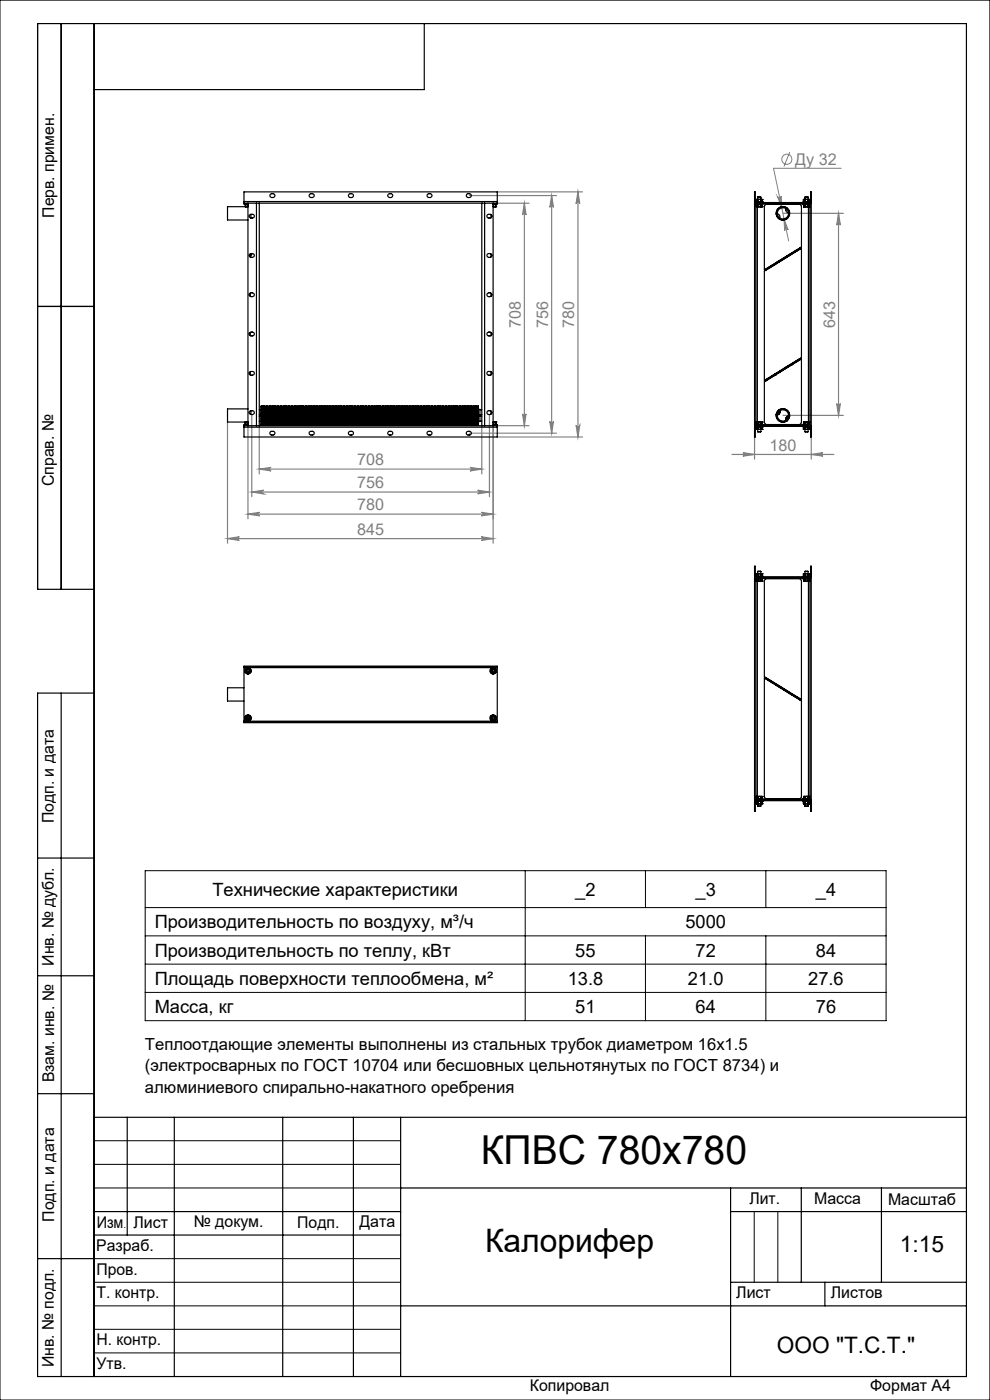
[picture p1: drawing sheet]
<svg xmlns="http://www.w3.org/2000/svg" width="210mm" height="297mm" viewBox="0 0 210 297" stroke-linecap="round" stroke-linejoin="round" font-family="sans-serif">
<defs><g id="words">
<text font-size="8.5" x="102" y="247">КПВС 780х780</text>
<text font-size="6.9" x="102.9" y="265.6">Калорифер</text>
<g font-size="4.8">
<text x="190.9" y="265.6">1:15</text>
<text x="164.8" y="287">ООО &quot;Т.С.Т.&quot;</text>
</g>
<g font-size="3.9">
<text x="45.1" y="190.1">Технические характеристики</text>
<text x="122" y="190">_2</text>
<text x="147.5" y="190">_3</text>
<text x="173.1" y="190">_4</text>
<text x="32.8" y="196.9">Производительность по воздуху, м³/ч</text>
<text x="145.4" y="196.9">5000</text>
<text x="32.8" y="202.9">Производительность по теплу, кВт</text>
<text x="122" y="202.9">55</text>
<text x="147.5" y="202.9">72</text>
<text x="173.1" y="202.9">84</text>
<text x="32.8" y="208.9">Площадь поверхности теплообмена, м²</text>
<text x="120.4" y="208.9">13.8</text>
<text x="145.9" y="208.9">21.0</text>
<text x="171.4" y="208.9">27.6</text>
<text x="32.8" y="214.9">Масса, кг</text>
<text x="122" y="214.9">51</text>
<text x="147.5" y="214.9">64</text>
<text x="173.1" y="214.9">76</text>
</g>
<g font-size="3.5">
<text x="30.7" y="222.8">Теплоотдающие элементы выполнены из стальных трубок диаметром 16x1.5</text>
<text x="30.7" y="227.3">(электросварных по ГОСТ 10704 или бесшовных цельнотянутых по ГОСТ 8734) и</text>
<text x="30.7" y="231.8">алюминиевого спирально-накатного оребрения</text>
</g>
<g font-size="3.4" fill="#808080">
<text x="168.7" y="34.9">Ду 32</text>
<text x="110.5" y="69.5" transform="rotate(-90 110.5 69.5)">708</text>
<text x="116.3" y="69.5" transform="rotate(-90 116.3 69.5)">756</text>
<text x="121.8" y="69.5" transform="rotate(-90 121.8 69.5)">780</text>
<text x="177.1" y="69.5" transform="rotate(-90 177.1 69.5)">643</text>
<text x="163.2" y="95.6">180</text>
<text x="75.8" y="98.7">708</text>
<text x="75.8" y="103.6">756</text>
<text x="75.8" y="108.3">780</text>
<text x="75.8" y="113.5">845</text>
</g>
<g font-size="3.4">
<text x="11.5" y="46.2" transform="rotate(-90 11.5 46.2)">Перв. примен.</text>
<text x="11.4" y="103.2" transform="rotate(-90 11.4 103.2)">Справ. №</text>
<text x="11.4" y="174.7" transform="rotate(-90 11.4 174.7)">Подп. и дата</text>
<text x="11.5" y="204.9" transform="rotate(-90 11.5 204.9)">Инв. № дубл.</text>
<text x="11.5" y="229.6" transform="rotate(-90 11.5 229.6)">Взам. инв. №</text>
<text x="159" y="255.5">Лит.</text>
<text x="172.7" y="255.5">Масса</text>
<text x="188.4" y="255.6">Масштаб</text>
<text x="11.5" y="259.2" transform="rotate(-90 11.5 259.2)">Подп. и дата</text>
<text x="20.5" y="260.4">Изм</text>
<text x="28.3" y="260.4">Лист</text>
<text x="41.1" y="260.4">№ докум.</text>
<text x="63.1" y="260.4">Подп.</text>
<text x="76.2" y="260.4">Дата</text>
<text x="20.4" y="265.4">Разраб.</text>
<text x="20.5" y="275.4">Т. контр.</text>
<text x="20.5" y="270.4">Пров.</text>
<text x="156.2" y="275.4">Лист</text>
<text x="176.2" y="275.4">Листов</text>
<text x="20.5" y="285.4">Н. контр.</text>
<text x="11.4" y="290" transform="rotate(-90 11.4 290)">Инв. № подл.</text>
<text x="20.5" y="290.4">Утв.</text>
<text x="112.4" y="295">Копировал</text>
<text x="184.6" y="295">Формат А4</text>
</g>
<text font-size="2.1" x="26.2" y="260.4">.</text>
</g></defs>
<g fill="none" stroke="#808080" stroke-width=".21">
<path d="M167.5 32.2l-1.2 3.1M178.4 35.7h-14.3l3.2 15.4M164.9 41.7a.4 .4 0 0 0 .5 .3 .4 .4 0 0 0 .3-.4l.1 2.5zM166.3 46.4l.9 2.4a.38 .38 0 0 0-.5-.3 .38 .38 0 0 0-.3 .5z"/>
<circle cx="166.9" cy="33.8" r="1.08"/>
</g>
<g fill="none" stroke="#808080" stroke-width=".25">
<path d="M99.6 41.5h18.4M105.5 43.1h6.7M105.5 40.7h18.1M111.2 43.1l.4 2.5a.37 .37 0 0 0-.4-.4 .37 .37 0 0 0-.4 .4zM111.2 43.1v47.2M117 41.5v50.4M117 41.5l.4 2.5a.39 .39 0 0 0-.4-.4 .39 .39 0 0 0-.4 .4zM122.6 40.7l.4 2.5a.39 .39 0 0 0-.4-.4 .39 .39 0 0 0-.4 .4zM122.6 40.7v52M166.1 45.3h12.8M177.9 45.3l.4 2.5a.39 .39 0 0 0-.4-.4 .39 .39 0 0 0-.4 .4zM177.9 45.3v42.8"/>
<path d="M48.3 89.5v25.7M52.6 90.3v19.8M53.4 87.9v17.5M55 90.3v10.2M55 99.5h47.2M55 99.5l2.5-.3a.37 .37 0 0 0-.4 .3 .37 .37 0 0 0 .4 .4zM99.6 91.9h18.4M99.7 99.2l2.5 .3-2.5 .4a.37 .37 0 0 0 .4-.4 .37 .37 0 0 0-.4-.3zM102.2 90.3v10.2M103.8 87.9v17.5M104.6 90.3v24.9M105.5 90.3h6.7"/>
<path d="M105.5 92.7h18.1M110.8 87.8a.37 .37 0 0 0 .4 .4 .37 .37 0 0 0 .4-.4l-.4 2.5zM116.6 89.4a.39 .39 0 0 0 .4 .3 .39 .39 0 0 0 .4-.3l-.4 2.5zM122.2 90.2a.39 .39 0 0 0 .4 .4 .39 .39 0 0 0 .4-.4l-.4 2.5zM155.3 96.4h21.6M157.6 96l2.5 .4-2.5 .4a.37 .37 0 0 0 .3-.4 .37 .37 0 0 0-.3-.4zM160.1 92.7v4.7M166.1 88.1h12.8M172.1 96.4l2.5-.4a.37 .37 0 0 0-.4 .4 .37 .37 0 0 0 .4 .4zM172.1 92.7v4.7M177.5 85.6a.39 .39 0 0 0 .4 .4 .39 .39 0 0 0 .4-.4l-.4 2.5zM48.3 114.3l2.5-.4a.39 .39 0 0 0-.4 .4 .39 .39 0 0 0 .4 .3z"/>
<path d="M48.3 114.3h56.3M52.6 109.1h52M52.6 109.1l2.5-.4a.37 .37 0 0 0-.4 .4 .37 .37 0 0 0 .4 .3zM53.4 104.4h50.4M53.4 104.4l2.5-.4a.39 .39 0 0 0-.3 .4 .39 .39 0 0 0 .3 .4zM101.3 104l2.5 .4-2.5 .4a.39 .39 0 0 0 .4-.4 .39 .39 0 0 0-.4-.4zM102.1 113.9l2.5 .4-2.5 .3a.39 .39 0 0 0 .4-.3 .39 .39 0 0 0-.4-.4zM102.1 108.7l2.5 .4-2.5 .3a.37 .37 0 0 0 .4-.3 .37 .37 0 0 0-.4-.4z"/>
</g>
<g fill="none" stroke="#000" stroke-width=".21">
<path d="M0 0h210v297h-210zM30.8 184.7h157.2v31.8h-157.2zM30.8 198.5h157.2M30.8 192.5h157.2M111.4 184.7v31.8M136.9 184.7v7.8M136.9 198.5v18M162.5 184.7v7.8M162.5 198.5v18M30.8 204.5h157.2M30.8 210.5h157.2M20 242h65"/>
<path d="M20 247h65M20 252h65M160 257v15M165 257v15M20 267h65M20 272h65M20 277h65M20 282h65M20 287h65"/>
</g>
<g fill="none" stroke="#000" stroke-width=".25">
<path d="M13 5v120M20 5v287M90 5v14h-70M8 65h12M20 125h-12v-120h197v287h-197v-145h12M13 147v145M8 182h12M8 207h12M8 232h12M20 237h185M27 237v25M37 237v55"/>
<path d="M60 237v55M75 237v55M85 237v55M20 257h65M85 252h120M155 252v40M155 257h50M170 252v20M187 252v20M8 267h12M20 262h65M85 277h120"/>
<path d="M155 272h50M175 272v5"/>
</g>
<g fill="#808080">
<path d="M166.3 46.4l.1 2.6a.38 .38 0 0 1 .3-.5 .38 .38 0 0 1 .5 .3zM164.9 41.7l.9 2.4-.1-2.5a.4 .4 0 0 1-.3 .4 .4 .4 0 0 1-.5-.3z"/>
<path d="M102.1 113.9l2.5 .4-2.5 .3a.39 .39 0 0 0 .4-.3 .39 .39 0 0 0-.4-.4zM48.3 114.3l2.5-.4a.39 .39 0 0 0-.4 .4 .39 .39 0 0 0 .4 .3z"/>
<path d="M116.6 89.4a.39 .39 0 0 0 .4 .3 .39 .39 0 0 0 .4-.3l-.4 2.5zM117 41.5l.4 2.5a.39 .39 0 0 0-.4-.4 .39 .39 0 0 0-.4 .4z"/>
<path d="M111.2 43.1l.4 2.5a.37 .37 0 0 0-.4-.4 .37 .37 0 0 0-.4 .4zM110.8 87.8a.37 .37 0 0 0 .4 .4 .37 .37 0 0 0 .4-.4l-.4 2.5zM122.6 40.7l.4 2.5a.39 .39 0 0 0-.4-.4 .39 .39 0 0 0-.4 .4zM122.2 90.2a.39 .39 0 0 0 .4 .4 .39 .39 0 0 0 .4-.4l-.4 2.5zM177.9 45.3l.4 2.5a.39 .39 0 0 0-.4-.4 .39 .39 0 0 0-.4 .4zM177.5 85.6a.39 .39 0 0 0 .4 .4 .39 .39 0 0 0 .4-.4l-.4 2.5z"/>
<path d="M55 99.5l2.5-.3a.37 .37 0 0 0-.4 .3 .37 .37 0 0 0 .4 .4zM99.7 99.2l2.5 .3-2.5 .4a.37 .37 0 0 0 .4-.4 .37 .37 0 0 0-.4-.3zM52.6 109.1l2.5-.4a.37 .37 0 0 0-.4 .4 .37 .37 0 0 0 .4 .3zM102.1 108.7l2.5 .4-2.5 .3a.37 .37 0 0 0 .4-.3 .37 .37 0 0 0-.4-.4zM157.6 96l2.5 .4-2.5 .4a.37 .37 0 0 0 .3-.4 .37 .37 0 0 0-.3-.4zM172.1 96.4l2.5-.4a.37 .37 0 0 0-.4 .4 .37 .37 0 0 0 .4 .4z"/>
<path d="M53.4 104.4l2.5-.4a.39 .39 0 0 0-.3 .4 .39 .39 0 0 0 .3 .4zM101.3 104l2.5 .4-2.5 .4a.39 .39 0 0 0 .4-.4 .39 .39 0 0 0-.4-.4z"/>
</g>
<g fill="none" stroke="#000" stroke-width=".25">
<path d="M51.8 42.8v.3M51.8 42.8v-2.1h53.7v2.1M51.8 43.1v.2h.8M51.8 42.8h53.7M51.8 43.1h2.6M51.9 43.3v.1h.7M52 43.8v.1M52 43.8h.1M52 43.4v.4M52.1 43.8h.5M52.1 43.4v.4M52.6 43.8h-4.3v2.9h4.3"/>
<path d="M52.6 43.4v.4M52.6 43.1v47.2M53 45.6l.1-.1a.59 .59 0 0 1 .8 .3v.1a.53 .53 0 0 1-.7 .3 .4 .4 0 0 1-.2-.6zM53 53.9a.67 .67 0 0 1 .9 .2 .55 .55 0 0 1-.4 .5 .55 .55 0 0 1-.6-.3zM53.2 45.5v.7M53.3 53.8l-.2 .7v-.6M53.5 53.8l-.4 .8M54.4 43.1h48.4M54.4 43.1v47.2M55 43.1v47.2M57.4 41.2a.67 .67 0 0 1 .9 .2 .55 .55 0 0 1-.4 .5 .55 .55 0 0 1-.6-.3zM65.7 41.2a.67 .67 0 0 1 .9 .2 .55 .55 0 0 1-.4 .5 .55 .55 0 0 1-.6-.3z"/>
<path d="M74 41.2a.67 .67 0 0 1 1 .2 .53 .53 0 0 1-.4 .5 .53 .53 0 0 1-.6-.1zM82.4 41.2a.5 .5 0 0 1 .6-.1 .5 .5 0 0 1 .2 .7 .49 .49 0 0 1-.7 .1 .49 .49 0 0 1-.1-.7zM90.7 41.2a.5 .5 0 0 1 .7-.1 .5 .5 0 0 1 .1 .7 .49 .49 0 0 1-.7 .1 .49 .49 0 0 1-.1-.7zM99 41.2a.67 .67 0 0 1 1 .2 .55 .55 0 0 1-.5 .5 .55 .55 0 0 1-.6-.3zM102.2 43.1v47.2M102.8 43.1h2.7M102.8 43.1v47.2M103.4 53.9a.5 .5 0 0 1 .7-.1 .5 .5 0 0 1 .1 .7 .49 .49 0 0 1-.7 .1 .49 .49 0 0 1-.1-.7zM103.5 45.5a.51 .51 0 0 1 .6 0 .51 .51 0 0 1 .2 .6l-.2 .1a.51 .51 0 0 1-.6 0 .51 .51 0 0 1-.2-.6zM104.1 45.5v.7M104.1 53.9v.6M104.6 43.1v47.2"/>
<path d="M104.7 43.8l.5 .1M104.7 43.8h.4M104.7 43.4v.4M105.1 43.8h.1M105.1 43.4v.4M105.2 43.9h.1M105.2 43.4v.5M105.3 43.3v.1h-.7M105.5 42.8v.3M105.5 43.1v.2h-.9M160.1 42.8l.3 .3v-.3h1.3v.2M160.1 43.1h12v47.2h-12z"/>
<path d="M160.1 42.8v-2.1h.1v2.1M160.1 42.8h.1M160.2 42.8l.2 .2h11.4l.1-.2M160.3 43.1h.1M160.4 43.3h11.4v-.2v47.2v-.2h-11.4M160.4 43.1l-.1 47.2M160.4 43.3v.1h1.3v-.1M160.4 42.3h.4M160.4 42.3h.1M160.4 42.3h1.3M160.4 42.8h.1M160.4 42.8h.3"/>
<path d="M160.4 43.8h.1M160.4 43.8h.3M160.4 43.8h1.3M160.4 42.3v.5M160.4 43.4v.4M160.7 43.9v45.6M160.7 42.8h.1M160.7 43.8h.1M160.7 41.8h.7M160.7 41.8v1M160.7 43.4v.4M160.8 42.3h.6"/>
<path d="M160.8 42.8h.6M160.8 43.8h.5M160.8 42.3v.5M160.8 43.4v.4M161.3 43.8h.1M161.3 43.4v.4M161.4 42.8h.1M161.4 41.8v1M161.4 42.3h.3M161.4 42.8h.3M161.4 43.8h.3M161.4 42.3v.5"/>
<path d="M161.4 43.4v.4M161.7 43.8h.1M161.7 43.4v.4M161.7 42.3h.1M161.7 42.8h.1M161.7 42.3v.5M161.7 42.8h-.1M162.1 57.5l7.9-4.8v23.1l-7.9 4.9zM162.3 57.2l.1 .1M162.5 43.3h7.2l.3 .4v8.7l-7.9 4.9v-13.6zM164.7 45.4h-.1M164.9 45.4a.61 .61 0 0 1 .5 .8"/>
<path d="M165.2 46.4h.1M166.8 44.3a.55 .55 0 0 0 .5 .8M166.9 44.1h.1M167.5 45.1h.1M169.7 52.6l-7.4 4.6M169.7 52.6l.1 .2M169.8 52.8l-7.4 4.5M170.4 43.3v.1h1.3M170.4 42.8h.1M170.4 42.8h.3M170.4 42.3h.3M170.4 42.3h.1"/>
<path d="M170.4 42.3h1.3M170.4 42.3v.5M170.5 43.8h.1M170.5 43.8h.2M170.5 43.8h1.2M170.5 43.4v.4M170.7 42.8h.1M170.7 42.3h.6M170.7 43.8h.1M170.7 42.3v.5M170.7 43.4v.4M170.7 41.8h.7"/>
<path d="M170.7 41.8l.1 1M170.8 42.8h.5M170.8 43.8h.5M170.8 43.4v.4M171.3 42.8h.1M171.3 42.3h.4M171.3 43.8h.1M171.3 42.3v.5M171.3 43.4v.4M171.4 42.8h.3M171.4 43.8h.3M171.4 41.8v1"/>
<path d="M171.4 43.4v.4M171.5 43.9v45.6M171.7 42.3v.8l.4-.3M171.7 42.8h.1M171.7 42.3h.1M171.7 43.8h.1M171.7 42.8h-.1M171.7 42.8h-1.3v.2M171.7 43.3v.5M171.9 42.8v-2.1h.2v2.1M171.9 42.8h.2M53 78.9l.1-.1a.59 .59 0 0 1 .8 .3v.1a.53 .53 0 0 1-.7 .4 .4 .4 0 0 1-.2-.7z"/>
<path d="M53 70.6a.55 .55 0 0 1 .6-.1 .55 .55 0 0 1 .3 .5 .62 .62 0 0 1-1 0zM53 62.3a.55 .55 0 0 1 .6-.2 .55 .55 0 0 1 .3 .5 .56 .56 0 0 1-.5 .4 .56 .56 0 0 1-.5-.5zM53.1 62.2v.7M53.1 70.5v.7M53.1 78.8v.7M103.3 62.3a.51 .51 0 0 1 .7-.2 .51 .51 0 0 1 .2 .7 .52 .52 0 0 1-.6 .1 .52 .52 0 0 1-.3-.6zM103.4 70.6a.49 .49 0 0 1 .7-.1 .49 .49 0 0 1 0 .7 .51 .51 0 0 1-.6 .1 .51 .51 0 0 1-.2-.6zM103.5 78.8a.51 .51 0 0 1 .6 0 .51 .51 0 0 1 .2 .6l-.2 .1a.51 .51 0 0 1-.6 .1 .51 .51 0 0 1-.2-.6zM104.1 62.2v.7M104.1 70.5v.7M104.1 78.8v.7M164.4 79.4h.1"/>
<path d="M164.5 79.5h.1M165.3 78.8h.1M165.4 78.9v.1M166.7 77.9h.1M166.8 78.1h.1M167.6 77.3h.1M167.8 77.5h.1M169.7 76.1l-7.4 4.5M169.7 76.1l.1 .1M169.8 76.2l-7.4 4.6M51.8 90.3v.3M51.8 90.6h53.7"/>
<path d="M51.8 90.6v2.1h53.7v-2.1M51.8 90.3h2.6M52 89.5h.1M52 89.5v.5M52.1 89.5h.5M52.1 89.5v.5M52.6 89.5v.5M52.6 90h-.7v.1M52.6 86.7h-4.3v2.8h4.3M52.6 90.1h-.8v.2M53 87.2a.67 .67 0 0 1 .9 .2 .55 .55 0 0 1-.4 .6 .55 .55 0 0 1-.6-.4zM53.2 87.1v.8"/>
<path d="M54.4 90.3h48.4M55 89.4h.4M55 88.3h.4M55 88h.4M55 86.9h.4M55.4 86.1v1.4M55.4 86.1v1.9M55.4 87.5v2.6M55.4 86.1h.1M55.4 90.1h.1M55.4 87.5h.1M55.5 86.1v1.4"/>
<path d="M55.5 87.5v1.3M55.5 88.8v1.3M55.5 86.1v.8M55.5 87.5v.7M55.5 86.9v1.1M55.5 88.2v.6M55.5 88.8v.6M55.5 88v.1M55.5 88h.2M55.5 86.9h.2M55.5 89.4v.7M55.5 89.4h.2"/>
<path d="M55.5 88.2h.2M55.7 86.9v1.1M55.7 88.2v1.2M55.7 88v.1M55.7 89.4l.1 .7M55.8 86.1h.1M55.8 86.1l-.1 .8M55.8 90.1h.1M55.8 87.5h.1M55.8 87.5l-.1 .7M55.8 86.9v1.1h.3v-1.1M55.8 86.1v1.4"/>
<path d="M55.8 88.2v.6M55.8 88.8v.6M55.8 87.5v1.3M55.8 88.8v1.3M55.8 86.1v.8M55.8 87.5v.7M55.8 89.4v.7M55.8 86.9h.3M55.8 89.4h.3M55.8 88.2h.3M56.1 88.2v1.2M56.1 86.1h.1"/>
<path d="M56.1 86.1v.8M56.1 87.5v.7M56.1 89.4v.7M56.1 90.1h.1M56.1 87.5h.1M56.1 86.1v1.4M56.1 87.5v2.6M56.1 86.1l.1 .8M56.1 87.5l.1 .7M56.2 86.9v1.1M56.2 88.2v1.2M56.2 88v.1"/>
<path d="M56.2 88h.2M56.2 86.9h.2M56.2 89.4l-.1 .7M56.2 89.4h.2M56.2 88.2h.2M56.4 86.9v1.1M56.4 88.2v1.2M56.4 88v.1M56.4 89.4v.7M56.4 86.1v1.4M56.4 87.5v2.6M56.4 86.1h.1"/>
<path d="M56.4 86.1v.8M56.4 90.1h.1M56.4 87.5h.1M56.4 87.5v.7M56.5 86.1v1.4M56.5 86.9v1.1h.2M56.5 88.2v.6M56.5 88.8v.6M56.5 87.5v1.3M56.5 88.8v1.3M56.5 86.1v.8M56.5 87.5v.7"/>
<path d="M56.5 89.4v.7M56.5 86.9h.2M56.5 89.4h.2M56.5 88.2h.2M56.7 86.9v1.1M56.7 88.2v1.2M56.7 88l.1 .1M56.7 89.4l.1 .7M56.8 86.1v1.4M56.8 87.5v2.6M56.8 86.1h.1M56.8 86.1l-.1 .8"/>
<path d="M56.8 90.1h.1M56.8 87.5h.1M56.8 87.5l-.1 .7M56.8 86.1v.8M56.8 87.5v.7M56.8 86.9v1.1M56.8 88.2v1.2M56.8 88v.1M56.8 88h.3M56.8 86.9h.3M56.8 89.4v.7M56.8 89.4h.3"/>
<path d="M56.8 88.2h.3M57.1 86.9v1.1M57.1 88.2v1.2M57.1 88v.1M57.1 89.4v.7M57.1 86.1v1.4M57.1 87.5v2.6M57.1 86.1h.1M57.1 86.1v.8M57.1 90.1h.1M57.1 87.5h.1M57.1 87.5v.7"/>
<path d="M57.2 86.9v1.1h.2M57.2 86.1v1.4M57.2 88.2v.6M57.2 88.8v.6M57.2 87.5v1.3M57.2 88.8v1.3M57.2 86.1v.8M57.2 87.5v.7M57.2 89.4v.7M57.2 86.9h.2M57.2 89.4h.2M57.2 88.2h.2"/>
<path d="M57.3 91.7l.1-.1a.67 .67 0 0 1 .9 .2v.1a.53 .53 0 0 1-.8 .4l-.2-.2zM57.4 86.9v1.1M57.4 88.2v1.2M57.4 88v.1M57.4 89.4v.7M57.4 86.1v1.4M57.4 87.5v2.6M57.4 86.1h.1M57.4 86.1v.8M57.4 90.1h.1M57.4 87.5h.1M57.4 87.5v.7"/>
<path d="M57.5 86.1v1.4M57.5 87.5v1.3M57.5 88.8v1.3M57.5 86.1v.8M57.5 87.5v.7M57.5 86.9v1.1M57.5 88.2v.6M57.5 88.8v.6M57.5 88v.1M57.5 86.9h.2M57.5 89.4v.7M57.5 89.4h.2"/>
<path d="M57.5 88.2h.2M57.7 86.1v1.4M57.7 86.9v1.1h-.2M57.7 87.5v2.6M57.7 88.2v1.2M57.7 86.1h.1M57.7 86.1v.8M57.7 87.5v.7M57.7 89.4v.7M57.7 90.1h.1M57.7 87.5h.1M57.8 86.1v1.4"/>
<path d="M57.8 87.5v1.3M57.8 88.8v1.3M57.8 86.1v.8M57.8 87.5v.7M57.8 86.9v1.1M57.8 88.2v.6M57.8 88.8v.6M57.8 88v.1M57.8 88h.3M57.8 86.9h.3M57.8 89.4v.7M57.8 89.4h.3"/>
<path d="M57.8 88.2h.3M58.1 86.9v1.1M58.1 88.2v1.2M58.1 88v.1M58.1 89.4v.7M58.1 86.1h.1M58.1 86.1v.8M58.1 90.1h.1M58.1 87.5h.1M58.1 87.5v.7M58.1 86.9v1.1h.3v-1.1M58.1 86.1v1.4"/>
<path d="M58.1 87.5v1.3M58.1 88.8v1.3M58.1 88.2v.6M58.1 88.8v.6M58.1 86.9h.3M58.1 89.4h.3M58.1 88.2h.3M58.4 88.2v1.2M58.4 86.1h.1M58.4 86.1v.8M58.4 87.5v.7M58.4 89.4v.7"/>
<path d="M58.4 90.1h.1M58.4 87.5h.1M58.5 86.1v1.4M58.5 87.5v2.6M58.5 86.1v.8M58.5 87.5v.7M58.5 86.9v1.1M58.5 88.2v1.2M58.5 88v.1M58.5 88h.2M58.5 86.9h.2M58.5 89.4v.7"/>
<path d="M58.5 89.4h.2M58.5 88.2h.2M58.7 86.9v1.1M58.7 88.2v1.2M58.7 88v.1M58.7 89.4l.1 .7M58.8 86.1v1.4M58.8 87.5v2.6M58.8 86.1h.1M58.8 86.1l-.1 .8M58.8 90.1h.1M58.8 87.5h.1"/>
<path d="M58.8 87.5l-.1 .7M58.8 86.9v1.1h.3v-1.1M58.8 87.5v1.3M58.8 88.8v1.3M58.8 88.2v.6M58.8 88.8v.6M58.8 86.1v.8M58.8 87.5v.7M58.8 89.4v.7M58.8 86.9h.3M58.8 89.4h.3M58.8 88.2h.3"/>
<path d="M59.1 86.1v1.4M59.1 87.5v2.6M59.1 88.2v1.2M59.1 86.1h.1M59.1 86.1v.8M59.1 87.5v.7M59.1 89.4v.7M59.1 90.1h.1M59.1 87.5h.1M59.1 86.1l.1 .8M59.1 87.5l.1 .7M59.2 86.9v1.1"/>
<path d="M59.2 88.2v1.2M59.2 88v.1M59.2 88h.2M59.2 86.9h.2M59.2 89.4l-.1 .7M59.2 89.4h.2M59.2 88.2h.2M59.4 86.9v1.1M59.4 88.2v1.2M59.4 88v.1M59.4 89.4v.7M59.4 86.1v1.4"/>
<path d="M59.4 87.5v2.6M59.4 86.1h.1M59.4 86.1v.8M59.4 90.1h.1M59.4 87.5h.1M59.4 87.5v.7M59.5 86.1v1.4M59.5 86.9v1.1h.3v-1.1M59.5 87.5v1.3M59.5 88.8v1.3M59.5 88.2v.6M59.5 88.8v.6"/>
<path d="M59.5 86.1v.8M59.5 87.5v.7M59.5 89.4v.7M59.5 86.9h.3M59.5 89.4h.3M59.5 88.2h.3M59.8 86.1v1.4M59.8 87.5v2.6M59.8 88.2v1.2M59.8 86.1h.1M59.8 86.1v.8M59.8 87.5v.7"/>
<path d="M59.8 89.4v.7M59.8 90.1h.1M59.8 87.5h.1M59.8 87.5v1.3M59.8 88.8v1.3M59.8 86.9v1.1M59.8 88.2v.6M59.8 88.8v.6M59.8 88v.1M59.8 88h.3M59.8 86.9h.3M59.8 89.4h.3"/>
<path d="M59.8 88.2h.3M60.1 86.9v1.1M60.1 88.2v1.2M60.1 88v.1M60.1 89.4v.7M60.1 87.5v1.3M60.1 88.8v1.3M60.1 86.1h.1M60.1 86.1v.8M60.1 90.1h.1M60.1 87.5h.1M60.1 87.5v.7"/>
<path d="M60.1 86.1v1.4M60.1 86.9v1.1h.3M60.1 88.2v.6M60.1 88.8v.6M60.1 86.9h.3M60.1 89.4h.3M60.1 88.2h.3M60.4 86.9v1.1M60.4 88.2v1.2M60.4 88v.1M60.4 89.4v.7M60.4 86.1h.1"/>
<path d="M60.4 86.1v.8M60.4 90.1h.1M60.4 87.5h.1M60.4 87.5v.7M60.5 86.1v1.4M60.5 87.5v2.6M60.5 86.1v.8M60.5 87.5v.7M60.5 86.9v1.1M60.5 88.2v1.2M60.5 88v.1M60.5 86.9h.2"/>
<path d="M60.5 89.4v.7M60.5 89.4h.2M60.5 88.2h.2M60.7 86.9v1.1h-.2M60.7 88.2v1.2M60.7 86.1h.1M60.7 86.1v.8M60.7 87.5v.7M60.7 89.4v.7M60.7 90.1h.1M60.7 87.5h.1M60.8 86.1v1.4"/>
<path d="M60.8 87.5v2.6M60.8 86.1v.8M60.8 87.5v.7M60.8 86.9v1.1M60.8 88.2v1.2M60.8 88v.1M60.8 88h.3M60.8 86.9h.3M60.8 89.4v.7M60.8 89.4h.3M60.8 88.2h.3M61.1 86.9v1.1"/>
<path d="M61.1 88.2v1.2M61.1 88v.1M61.1 89.4v.7M61.1 86.1v1.4M61.1 87.5v2.6M61.1 86.1h.1M61.1 86.1v.8M61.1 90.1h.1M61.1 87.5h.1M61.1 87.5v.7M61.1 86.1l.1 .8M61.1 87.5l.1 .7"/>
<path d="M61.2 86.9v1.1M61.2 88.2v1.2M61.2 88l-.1 .1M61.2 86.9h.2M61.2 89.4l-.1 .7M61.2 89.4h.2M61.2 88.2h.2M61.4 86.1v1.4M61.4 86.9v1.1h-.2M61.4 87.5v2.6M61.4 88.2v1.2M61.4 86.1h.1"/>
<path d="M61.4 86.1v.8M61.4 87.5v.7M61.4 89.4v.7M61.4 90.1h.1M61.4 87.5h.1M61.5 86.1v1.4M61.5 87.5v2.6M61.5 86.1v.8M61.5 87.5v.7M61.5 86.9v1.1M61.5 88.2v1.2M61.5 88v.1"/>
<path d="M61.5 88h.2M61.5 86.9h.2M61.5 89.4v.7M61.5 89.4h.2M61.5 88.2h.2M61.7 86.9v1.1M61.7 88.2v1.2M61.7 88v.1M61.7 89.4l.1 .7M61.8 86.1h.1M61.8 86.1l-.1 .8M61.8 90.1h.1"/>
<path d="M61.8 87.5h.1M61.8 87.5l-.1 .7M61.8 86.9v1.1h.3v-1.1M61.8 86.1v1.4M61.8 88.2v.6M61.8 88.8v.6M61.8 87.5v1.3M61.8 88.8v1.3M61.8 86.1v.8M61.8 87.5v.7M61.8 89.4v.7M61.8 86.9h.3"/>
<path d="M61.8 89.4h.3M61.8 88.2h.3M62.1 88.2v1.2M62.1 86.1h.1M62.1 86.1v.8M62.1 87.5v.7M62.1 89.4v.7M62.1 90.1h.1M62.1 87.5h.1M62.1 86.1v1.4M62.1 87.5v2.6M62.1 86.1l.1 .8"/>
<path d="M62.1 87.5l.1 .7M62.2 86.9v1.1M62.2 88.2v1.2M62.2 88v.1M62.2 88h.2M62.2 86.9h.2M62.2 89.4l-.1 .7M62.2 89.4h.2M62.2 88.2h.2M62.4 86.9v1.1M62.4 88.2v1.2M62.4 88v.1"/>
<path d="M62.4 89.4v.7M62.4 86.1v1.4M62.4 87.5v2.6M62.4 86.1h.1M62.4 86.1v.8M62.4 90.1h.1M62.4 87.5h.1M62.4 87.5v.7M62.5 86.9v1.1h.3v-1.1M62.5 86.1v1.4M62.5 88.2v.6M62.5 88.8v.6"/>
<path d="M62.5 87.5v1.3M62.5 88.8v1.3M62.5 86.1v.8M62.5 87.5v.7M62.5 89.4v.7M62.5 86.9h.3M62.5 89.4h.3M62.5 88.2h.3M62.8 86.1v1.4M62.8 87.5v2.6M62.8 88.2v1.2M62.8 86.1h.1"/>
<path d="M62.8 86.1v.8M62.8 87.5v.7M62.8 89.4v.7M62.8 90.1h.1M62.8 87.5h.1M62.8 86.9v1.1M62.8 88v.1M62.8 88h.3M62.8 86.9h.3M62.8 89.4h.3M62.8 88.2h.3M63.1 86.9v1.1"/>
<path d="M63.1 88.2v1.2M63.1 88v.1M63.1 89.4v.7M63.1 86.1v1.4M63.1 87.5v2.6M63.1 86.1h.1M63.1 86.1v.8M63.1 90.1h.1M63.1 87.5h.1M63.1 87.5v.7M63.1 86.9v1.1h.3M63.1 88.2v.6"/>
<path d="M63.1 88.8v.6M63.1 87.5v1.3M63.1 88.8v1.3M63.1 86.9h.3M63.1 89.4h.3M63.1 88.2h.3M63.4 86.9v1.1M63.4 88.2v1.2M63.4 88v.1M63.4 89.4v.7M63.4 86.1v1.4M63.4 87.5v2.6"/>
<path d="M63.4 86.1h.1M63.4 86.1v.8M63.4 90.1h.1M63.4 87.5h.1M63.4 87.5v.7M63.5 86.1v1.4M63.5 87.5v1.3M63.5 88.8v1.3M63.5 86.1v.8M63.5 87.5v.7M63.5 86.9v1.1M63.5 88.2v.6"/>
<path d="M63.5 88.8v.6M63.5 88v.1M63.5 88h.2M63.5 86.9h.2M63.5 89.4v.7M63.5 89.4h.2M63.5 88.2h.2M63.7 86.9v1.1M63.7 88.2v1.2M63.7 88v.1M63.7 89.4l.1 .7M63.8 86.1h.1"/>
<path d="M63.8 90.1h.1M63.8 87.5h.1M63.8 86.1v1.4M63.8 87.5v1.3M63.8 88.8v1.3M63.8 86.1l-.1 .8M63.8 86.1v.8M63.8 87.5l-.1 .7M63.8 87.5v.7M63.8 86.9v1.1M63.8 88.2v.6M63.8 88.8v.6"/>
<path d="M63.8 88v.1M63.8 88h.3M63.8 86.9h.3M63.8 89.4v.7M63.8 89.4h.3M63.8 88.2h.3M64.1 86.9v1.1M64.1 88.2v1.2M64.1 88v.1M64.1 89.4v.7M64.1 86.1v1.4M64.1 86.1h.1"/>
<path d="M64.1 86.1v.8M64.1 90.1h.1M64.1 87.5h.1M64.1 87.5v.7M64.1 87.5v2.6M64.1 86.1l.1 .8M64.1 87.5l.1 .7M64.2 86.9v1.1M64.2 88.2v1.2M64.2 88l-.1 .1M64.2 86.9h.2M64.2 89.4l-.1 .7"/>
<path d="M64.2 89.4h.2M64.2 88.2h.2M64.4 86.9v1.1h-.2M64.4 88.2v1.2M64.4 86.1h.1M64.4 86.1v.8M64.4 87.5v.7M64.4 89.4v.7M64.4 90.1h.1M64.4 87.5h.1M64.5 86.1v1.4M64.5 87.5v2.6"/>
<path d="M64.5 86.1v.8M64.5 87.5v.7M64.5 86.9v1.1M64.5 88.2v1.2M64.5 88v.1M64.5 88h.2M64.5 86.9h.2M64.5 89.4v.7M64.5 89.4h.2M64.5 88.2h.2M64.7 86.9v1.1M64.7 88.2v1.2"/>
<path d="M64.7 88v.1M64.7 89.4l.1 .7M64.8 86.1v1.4M64.8 87.5v2.6M64.8 86.1h.1M64.8 86.1l-.1 .8M64.8 90.1h.1M64.8 87.5h.1M64.8 87.5l-.1 .7M64.8 86.9v1.1h.3v-1.1M64.8 87.5v1.3M64.8 88.8v1.3"/>
<path d="M64.8 88.2v.6M64.8 88.8v.6M64.8 86.1v.8M64.8 87.5v.7M64.8 89.4v.7M64.8 86.9h.3M64.8 89.4h.3M64.8 88.2h.3M65.1 86.1v1.4M65.1 87.5v2.6M65.1 88.2v1.2M65.1 86.1h.1"/>
<path d="M65.1 86.1v.8M65.1 87.5v.7M65.1 89.4v.7M65.1 90.1h.1M65.1 87.5h.1M65.1 86.1l.1 .8M65.1 87.5l.1 .7M65.2 86.9v1.1M65.2 88.2v1.2M65.2 88v.1M65.2 88h.2M65.2 86.9h.2"/>
<path d="M65.2 89.4l-.1 .7M65.2 89.4h.2M65.2 88.2h.2M65.4 86.9v1.1M65.4 88.2v1.2M65.4 88v.1M65.4 89.4v.7M65.4 86.1v1.4M65.4 87.5v2.6M65.4 86.1h.1M65.4 86.1v.8M65.4 90.1h.1"/>
<path d="M65.4 87.5h.1M65.4 87.5v.7M65.5 86.9v1.1h.3v-1.1M65.5 86.1v1.4M65.5 88.2v.6M65.5 88.8v.6M65.5 87.5v1.3M65.5 88.8v1.3M65.5 86.1v.8M65.5 87.5v.7M65.5 89.4v.7M65.5 86.9h.3"/>
<path d="M65.5 89.4h.3M65.5 88.2h.3M65.6 91.7l.2-.2a.59 .59 0 0 1 .8 .3v.1a.53 .53 0 0 1-.7 .4l-.3-.2zM65.8 86.1v1.4M65.8 87.5v2.6M65.8 88.2v1.2M65.8 86.1h.1M65.8 86.1v.8M65.8 87.5v.7M65.8 89.4v.7M65.8 90.1h.1M65.8 87.5h.1"/>
<path d="M65.8 87.5v1.3M65.8 88.8v1.3M65.8 86.9v1.1M65.8 88.2v.6M65.8 88.8v.6M65.8 88v.1M65.8 88h.3M65.8 86.9h.3M65.8 89.4h.3M65.8 88.2h.3M66.1 86.9v1.1M66.1 88.2v1.2"/>
<path d="M66.1 88v.1M66.1 89.4v.7M66.1 86.1h.1M66.1 86.1v.8M66.1 90.1h.1M66.1 87.5h.1M66.1 87.5v.7M66.1 86.1v1.4M66.1 86.9v1.1h.3v-1.1M66.1 87.5v1.3M66.1 88.8v1.3M66.1 88.2v.6"/>
<path d="M66.1 88.8v.6M66.1 86.9h.3M66.1 89.4h.3M66.1 88.2h.3M66.4 88.2v1.2M66.4 86.1h.1M66.4 86.1v.8M66.4 87.5v.7M66.4 89.4v.7M66.4 90.1h.1M66.4 87.5h.1M66.5 86.1v1.4"/>
<path d="M66.5 87.5v2.6M66.5 86.1v.8M66.5 87.5v.7M66.5 86.9v1.1M66.5 88.2v1.2M66.5 88v.1M66.5 88h.2M66.5 86.9h.2M66.5 89.4v.7M66.5 89.4h.2M66.5 88.2h.2M66.7 86.9v1.1"/>
<path d="M66.7 88.2v1.2M66.7 88v.1M66.7 89.4l.1 .7M66.8 86.1v1.4M66.8 87.5v2.6M66.8 86.1h.1M66.8 86.1l-.1 .8M66.8 90.1h.1M66.8 87.5h.1M66.8 87.5l-.1 .7M66.8 86.9v1.1h.3M66.8 87.5v1.3"/>
<path d="M66.8 88.8v1.3M66.8 88.2v.6M66.8 88.8v.6M66.8 86.1v.8M66.8 87.5v.7M66.8 89.4v.7M66.8 86.9h.3M66.8 89.4h.3M66.8 88.2h.3M67.1 86.9v1.1M67.1 88.2v1.2M67.1 88v.1"/>
<path d="M67.1 89.4v.7M67.1 86.1v1.4M67.1 87.5v2.6M67.1 86.1h.1M67.1 86.1v.8M67.1 90.1h.1M67.1 87.5h.1M67.1 87.5v.7M67.1 86.1l.1 .8M67.1 87.5l.1 .7M67.2 86.9v1.1M67.2 88.2v1.2"/>
<path d="M67.2 88v.1M67.2 86.9h.2M67.2 89.4l-.1 .7M67.2 89.4h.2M67.2 88.2h.2M67.4 86.1v1.4M67.4 86.9v1.1h-.2M67.4 87.5v2.6M67.4 88.2v1.2M67.4 86.1h.1M67.4 86.1v.8M67.4 87.5v.7"/>
<path d="M67.4 89.4v.7M67.4 90.1h.1M67.4 87.5h.1M67.5 86.1v1.4M67.5 87.5v2.6M67.5 86.1v.8M67.5 87.5v.7M67.5 86.9v1.1M67.5 88.2v1.2M67.5 88v.1M67.5 88h.2M67.5 86.9h.2"/>
<path d="M67.5 89.4v.7M67.5 89.4h.2M67.5 88.2h.2M67.7 86.9v1.1M67.7 88.2v1.2M67.7 88v.1M67.7 89.4l.1 .7M67.8 86.1v1.4M67.8 87.5v2.6M67.8 86.1h.1M67.8 86.1l-.1 .8M67.8 90.1h.1"/>
<path d="M67.8 87.5h.1M67.8 87.5l-.1 .7M67.8 86.9v1.1h.3v-1.1M67.8 87.5v1.3M67.8 88.8v1.3M67.8 88.2v.6M67.8 88.8v.6M67.8 86.1v.8M67.8 87.5v.7M67.8 89.4v.7M67.8 86.9h.3M67.8 89.4h.3"/>
<path d="M67.8 88.2h.3M68.1 86.1v1.4M68.1 87.5v2.6M68.1 88.2v1.2M68.1 86.1v.8M68.1 87.5v.7M68.1 89.4v.7M68.1 86.1h.1M68.1 90.1h.1M68.1 87.5h.1M68.1 87.5v1.3M68.1 88.8v1.3"/>
<path d="M68.1 86.1l.1 .8M68.1 87.5l.1 .7M68.2 86.9v1.1M68.2 88.2v.6M68.2 88.8v.6M68.2 88v.1M68.2 88h.2M68.2 86.9h.2M68.2 89.4l-.1 .7M68.2 89.4h.2M68.2 88.2h.2M68.4 86.9v1.1"/>
<path d="M68.4 88.2v1.2M68.4 88v.1M68.4 89.4v.7M68.4 86.1v1.4M68.4 86.1v.8M68.4 86.1h.1M68.4 90.1h.1M68.4 87.5h.1M68.4 87.5v.7M68.5 86.9v1.1h.3v-1.1M68.5 87.5v1.3M68.5 88.8v1.3"/>
<path d="M68.5 88.2v.6M68.5 88.8v.6M68.5 86.1v.8M68.5 87.5v.7M68.5 89.4v.7M68.5 86.9h.3M68.5 89.4h.3M68.5 88.2h.3M68.8 87.5v2.6M68.8 88.2v1.2M68.8 86.1h.1M68.8 86.1v.8"/>
<path d="M68.8 87.5v.7M68.8 89.4v.7M68.8 90.1h.1M68.8 87.5h.1M68.8 86.1v1.4M68.8 86.9v1.1M68.8 88v.1M68.8 88h.3M68.8 86.9h.3M68.8 89.4h.3M68.8 88.2h.3M69.1 86.9v1.1"/>
<path d="M69.1 88.2v1.2M69.1 88v.1M69.1 89.4v.7M69.1 86.1v1.4M69.1 87.5v2.6M69.1 86.1h.1M69.1 86.1v.8M69.1 90.1h.1M69.1 87.5h.1M69.1 87.5v.7M69.1 86.9v1.1h.3v-1.1M69.1 88.2v.6"/>
<path d="M69.1 88.8v.6M69.1 87.5v1.3M69.1 88.8v1.3M69.1 86.9h.3M69.1 89.4h.3M69.1 88.2h.3M69.4 86.1v1.4M69.4 87.5v2.6M69.4 88.2v1.2M69.4 86.1h.1M69.4 86.1v.8M69.4 87.5v.7"/>
<path d="M69.4 89.4v.7M69.4 90.1h.1M69.4 87.5h.1M69.5 86.1v1.4M69.5 87.5v2.6M69.5 86.1v.8M69.5 87.5v.7M69.5 86.9v1.1M69.5 88.2v1.2M69.5 88v.1M69.5 88h.2M69.5 86.9h.2"/>
<path d="M69.5 89.4v.7M69.5 89.4h.2M69.5 88.2h.2M69.7 86.9v1.1M69.7 88.2v1.2M69.7 88v.1M69.7 89.4l.1 .7M69.8 86.1v1.4M69.8 87.5v2.6M69.8 86.1h.1M69.8 86.1l-.1 .8M69.8 90.1h.1"/>
<path d="M69.8 87.5h.1M69.8 87.5l-.1 .7M69.8 86.9v1.1h.3M69.8 87.5v1.3M69.8 88.8v1.3M69.8 88.2v.6M69.8 88.8v.6M69.8 86.1v.8M69.8 87.5v.7M69.8 89.4v.7M69.8 86.9h.3M69.8 89.4h.3"/>
<path d="M69.8 88.2h.3M70.1 86.9v1.1M70.1 88.2v1.2M70.1 88v.1M70.1 89.4v.7M70.1 87.5v2.6M70.1 86.1h.1M70.1 86.1v.8M70.1 90.1h.1M70.1 87.5h.1M70.1 87.5v.7M70.1 86.1v1.4"/>
<path d="M70.1 86.1l.1 .8M70.1 87.5l.1 .7M70.2 86.9v1.1M70.2 88.2v1.2M70.2 88v.1M70.2 88h.2M70.2 86.9h.2M70.2 89.4l-.1 .7M70.2 89.4h.2M70.2 88.2h.2M70.4 86.9v1.1M70.4 88.2v1.2"/>
<path d="M70.4 88v.1M70.4 89.4v.7M70.4 86.1h.1M70.4 90.1h.1M70.4 87.5h.1M70.4 86.1v1.4M70.4 87.5v2.6M70.4 86.1l.1 .8M70.4 86.1v.8M70.4 87.5l.1 .7M70.4 87.5v.7M70.5 86.9v1.1"/>
<path d="M70.5 88.2v1.2M70.5 88v.1M70.5 88h.2M70.5 86.9h.2M70.5 89.4l-.1 .7M70.5 89.4h.2M70.5 88.2h.2M70.7 86.9v1.1M70.7 88.2v1.2M70.7 88v.1M70.7 89.4l.1 .7M70.8 86.1v1.4"/>
<path d="M70.8 87.5v2.6M70.8 86.1h.1M70.8 86.1l-.1 .8M70.8 90.1h.1M70.8 87.5h.1M70.8 87.5l-.1 .7M70.8 86.1v.8M70.8 87.5v.7M70.8 86.9v1.1M70.8 88.2v1.2M70.8 88v.1M70.8 86.9h.3"/>
<path d="M70.8 89.4v.7M70.8 89.4h.3M70.8 88.2h.3M71.1 86.1v1.4M71.1 86.9v1.1h-.3M71.1 87.5v2.6M71.1 88.2v1.2M71.1 86.1h.1M71.1 86.1v.8M71.1 87.5v.7M71.1 89.4v.7M71.1 90.1h.1"/>
<path d="M71.1 87.5h.1M71.1 86.1l.1 .8M71.1 87.5l.1 .7M71.2 86.9v1.1M71.2 88.2v1.2M71.2 88v.1M71.2 88h.2M71.2 86.9h.2M71.2 89.4l-.1 .7M71.2 89.4h.2M71.2 88.2h.2M71.4 86.9v1.1"/>
<path d="M71.4 88.2v1.2M71.4 88v.1M71.4 89.4v.7M71.4 86.1v1.4M71.4 87.5v2.6M71.4 86.1h.1M71.4 86.1v.8M71.4 90.1h.1M71.4 87.5h.1M71.4 87.5v.7M71.5 86.9v1.1h.3v-1.1M71.5 86.1v1.4"/>
<path d="M71.5 88.2v.6M71.5 88.8v.6M71.5 87.5v1.3M71.5 88.8v1.3M71.5 86.1v.8M71.5 87.5v.7M71.5 89.4v.7M71.5 86.9h.3M71.5 89.4h.3M71.5 88.2h.3M71.8 86.1v1.4M71.8 87.5v2.6"/>
<path d="M71.8 88.2v1.2M71.8 86.1h.1M71.8 86.1v.8M71.8 87.5v.7M71.8 89.4v.7M71.8 90.1h.1M71.8 87.5h.1M71.8 87.5v1.3M71.8 88.8v1.3M71.8 86.9v1.1M71.8 88.2v.6M71.8 88.8v.6"/>
<path d="M71.8 88v.1M71.8 88h.3M71.8 86.9h.3M71.8 89.4h.3M71.8 88.2h.3M72.1 86.9v1.1M72.1 88.2v1.2M72.1 88v.1M72.1 89.4v.7M72.1 86.1v1.4M72.1 86.1h.1M72.1 86.1v.8"/>
<path d="M72.1 90.1h.1M72.1 87.5h.1M72.1 87.5v.7M72.1 86.9v1.1h.3v-1.1M72.1 88.2v.6M72.1 88.8v.6M72.1 87.5v1.3M72.1 88.8v1.3M72.1 86.9h.3M72.1 89.4h.3M72.1 88.2h.3M72.4 87.5v2.6"/>
<path d="M72.4 88.2v1.2M72.4 86.1h.1M72.4 86.1v.8M72.4 87.5v.7M72.4 89.4v.7M72.4 90.1h.1M72.4 87.5h.1M72.5 86.1v1.4M72.5 86.1v.8M72.5 87.5v.7M72.5 86.9v1.1M72.5 88.2v1.2"/>
<path d="M72.5 88v.1M72.5 88h.2M72.5 86.9h.2M72.5 89.4v.7M72.5 89.4h.2M72.5 88.2h.2M72.7 86.9v1.1M72.7 88.2v1.2M72.7 88v.1M72.7 89.4l.1 .7M72.8 86.1v1.4M72.8 87.5v2.6"/>
<path d="M72.8 86.1h.1M72.8 86.1l-.1 .8M72.8 90.1h.1M72.8 87.5h.1M72.8 87.5l-.1 .7M72.8 86.9v1.1h.3M72.8 88.2v.6M72.8 88.8v.6M72.8 87.5v1.3M72.8 88.8v1.3M72.8 86.1v.8M72.8 87.5v.7"/>
<path d="M72.8 89.4v.7M72.8 86.9h.3M72.8 89.4h.3M72.8 88.2h.3M73.1 86.9v1.1M73.1 88.2v1.2M73.1 88v.1M73.1 89.4v.7M73.1 86.1v1.4M73.1 87.5v2.6M73.1 86.1h.1M73.1 86.1v.8"/>
<path d="M73.1 90.1h.1M73.1 87.5h.1M73.1 87.5v.7M73.1 86.1l.1 .8M73.1 87.5l.1 .7M73.2 86.9v1.1M73.2 88.2v1.2M73.2 88v.1M73.2 88h.2M73.2 86.9h.2M73.2 89.4l-.1 .7M73.2 89.4h.2"/>
<path d="M73.2 88.2h.2M73.4 86.9v1.1M73.4 88.2v1.2M73.4 88v.1M73.4 89.4v.7M73.4 86.1h.1M73.4 90.1h.1M73.4 87.5h.1M73.4 86.1v1.4M73.4 87.5v2.6M73.4 86.1l.1 .8M73.4 86.1v.8"/>
<path d="M73.4 87.5v.7M73.4 87.5l.1 .7M73.5 86.9v1.1M73.5 88.2v1.2M73.5 88v.1M73.5 88h.2M73.5 86.9h.2M73.5 89.4l-.1 .7M73.5 89.4h.2M73.5 88.2h.2M73.7 86.9v1.1M73.7 88.2v1.2"/>
<path d="M73.7 88v.1M73.7 89.4l.1 .7M73.8 86.1v1.4M73.8 87.5v2.6M73.8 86.1h.1M73.8 86.1l-.1 .8M73.8 90.1h.1M73.8 87.5h.1M73.8 87.5l-.1 .7M73.8 87.5v1.3M73.8 88.8v1.3M73.8 86.1v.8"/>
<path d="M73.8 87.5v.7M73.8 86.9v1.1M73.8 88.2v.6M73.8 88.8v.6M73.8 88v.1M73.8 86.9h.3M73.8 89.4v.7M73.8 89.4h.3M73.8 88.2h.3M74 91.6l.1-.1a.59 .59 0 0 1 .9 .3v.2a.62 .62 0 0 1-1.1 0zM74.1 86.1v1.4M74.1 86.9v1.1h-.3"/>
<path d="M74.1 87.5v2.6M74.1 88.2v1.2M74.1 86.1h.1M74.1 86.1v.8M74.1 87.5v.7M74.1 89.4v.7M74.1 90.1h.1M74.1 87.5h.1M74.1 87.5v1.3M74.1 88.8v1.3M74.1 86.1l.1 .8M74.1 87.5l.1 .7"/>
<path d="M74.2 86.9v1.1M74.2 88.2v.6M74.2 88.8v.6M74.2 88v.1M74.2 88h.2M74.2 86.9h.2M74.2 89.4l-.1 .7M74.2 89.4h.2M74.2 88.2h.2M74.4 86.9v1.1M74.4 88.2v1.2M74.4 88v.1"/>
<path d="M74.4 89.4v.7M74.4 87.5v1.3M74.4 88.8v1.3M74.4 86.1h.1M74.4 86.1v.8M74.4 90.1h.1M74.4 87.5h.1M74.4 87.5v.7M74.5 86.9v1.1h.3v-1.1M74.5 86.1v1.4M74.5 88.2v.6M74.5 88.8v.6"/>
<path d="M74.5 86.1v.8M74.5 87.5v.7M74.5 89.4v.7M74.5 86.9h.3M74.5 89.4h.3M74.5 88.2h.3M74.8 87.5v2.6M74.8 88.2v1.2M74.8 86.1h.1M74.8 86.1v.8M74.8 87.5v.7M74.8 89.4v.7"/>
<path d="M74.8 90.1h.1M74.8 87.5h.1M74.8 86.1v1.4M74.8 86.9v1.1M74.8 88v.1M74.8 88h.3M74.8 86.9h.3M74.8 89.4h.3M74.8 88.2h.3M75.1 86.9v1.1M75.1 88.2v1.2M75.1 88v.1"/>
<path d="M75.1 89.4v.7M75.1 86.1v1.4M75.1 87.5v2.6M75.1 86.1h.1M75.1 86.1v.8M75.1 90.1h.1M75.1 87.5h.1M75.1 87.5v.7M75.1 86.9v1.1h.3v-1.1M75.1 88.2v.6M75.1 88.8v.6M75.1 87.5v1.3"/>
<path d="M75.1 88.8v1.3M75.1 86.9h.3M75.1 89.4h.3M75.1 88.2h.3M75.4 86.1v1.4M75.4 87.5v2.6M75.4 88.2v1.2M75.4 86.1h.1M75.4 86.1v.8M75.4 87.5v.7M75.4 89.4v.7M75.4 90.1h.1"/>
<path d="M75.4 87.5h.1M75.5 86.1v1.4M75.5 87.5v2.6M75.5 86.1v.8M75.5 87.5v.7M75.5 86.9v1.1M75.5 88.2v1.2M75.5 88v.1M75.5 88h.2M75.5 86.9h.2M75.5 89.4v.7M75.5 89.4h.2"/>
<path d="M75.5 88.2h.2M75.7 86.9v1.1M75.7 88.2v1.2M75.7 88v.1M75.7 89.4l.1 .7M75.8 86.1v1.4M75.8 87.5v2.6M75.8 86.1h.1M75.8 86.1l-.1 .8M75.8 90.1h.1M75.8 87.5h.1M75.8 87.5l-.1 .7"/>
<path d="M75.8 86.9v1.1h.3v-1.1M75.8 88.2v.6M75.8 88.8v.6M75.8 87.5v1.3M75.8 88.8v1.3M75.8 86.1v.8M75.8 87.5v.7M75.8 89.4v.7M75.8 86.9h.3M75.8 89.4h.3M75.8 88.2h.3M76.1 86.1v1.4"/>
<path d="M76.1 87.5v2.6M76.1 88.2v1.2M76.1 86.1h.1M76.1 86.1v.8M76.1 87.5v.7M76.1 89.4v.7M76.1 90.1h.1M76.1 87.5h.1M76.1 87.5v1.3M76.1 88.8v1.3M76.1 86.1l.1 .8M76.1 87.5l.1 .7"/>
<path d="M76.2 86.9v1.1M76.2 88.2v.6M76.2 88.8v.6M76.2 88v.1M76.2 88h.2M76.2 86.9h.2M76.2 89.4l-.1 .7M76.2 89.4h.2M76.2 88.2h.2M76.4 86.9v1.1M76.4 88.2v1.2M76.4 88v.1"/>
<path d="M76.4 89.4v.7M76.4 86.1h.1M76.4 86.1v.8M76.4 90.1h.1M76.4 87.5h.1M76.4 87.5v.7M76.5 86.9v1.1h.2M76.5 86.1v1.4M76.5 87.5v1.3M76.5 88.8v1.3M76.5 88.2v.6M76.5 88.8v.6"/>
<path d="M76.5 86.1v.8M76.5 87.5v.7M76.5 89.4v.7M76.5 86.9h.2M76.5 89.4h.2M76.5 88.2h.2M76.7 86.9v1.1M76.7 88.2v1.2M76.7 88l.1 .1M76.7 89.4l.1 .7M76.8 86.1v1.4M76.8 86.1h.1"/>
<path d="M76.8 86.1l-.1 .8M76.8 90.1h.1M76.8 87.5h.1M76.8 87.5l-.1 .7M76.8 87.5v2.6M76.8 86.1v.8M76.8 87.5v.7M76.8 86.9v1.1M76.8 88.2v1.2M76.8 88v.1M76.8 86.9h.3M76.8 89.4v.7"/>
<path d="M76.8 89.4h.3M76.8 88.2h.3M77.1 86.9v1.1h-.3M77.1 88.2v1.2M77.1 86.1h.1M77.1 86.1v.8M77.1 87.5v.7M77.1 89.4v.7M77.1 90.1h.1M77.1 87.5h.1M77.1 86.1v1.4M77.1 87.5v2.6"/>
<path d="M77.1 86.1l.1 .8M77.1 87.5l.1 .7M77.2 86.9v1.1M77.2 88.2v1.2M77.2 88v.1M77.2 88h.2M77.2 86.9h.2M77.2 89.4l-.1 .7M77.2 89.4h.2M77.2 88.2h.2M77.4 86.9v1.1M77.4 88.2v1.2"/>
<path d="M77.4 88v.1M77.4 89.4v.7M77.4 86.1v1.4M77.4 87.5v2.6M77.4 86.1h.1M77.4 86.1v.8M77.4 90.1h.1M77.4 87.5h.1M77.4 87.5v.7M77.5 86.9v1.1h.3v-1.1M77.5 86.1v1.4M77.5 87.5v1.3"/>
<path d="M77.5 88.8v1.3M77.5 88.2v.6M77.5 88.8v.6M77.5 86.1v.8M77.5 87.5v.7M77.5 89.4v.7M77.5 86.9h.3M77.5 89.4h.3M77.5 88.2h.3M77.8 86.1v1.4M77.8 87.5v2.6M77.8 88.2v1.2"/>
<path d="M77.8 86.1h.1M77.8 86.1v.8M77.8 87.5v.7M77.8 89.4v.7M77.8 90.1h.1M77.8 87.5h.1M77.8 86.9v1.1M77.8 88v.1M77.8 88h.3M77.8 86.9h.3M77.8 89.4h.3M77.8 88.2h.3"/>
<path d="M78.1 86.9v1.1M78.1 88.2v1.2M78.1 88v.1M78.1 89.4v.7M78.1 86.1v1.4M78.1 87.5v2.6M78.1 86.1h.1M78.1 86.1v.8M78.1 90.1h.1M78.1 87.5h.1M78.1 87.5v.7M78.1 86.9v1.1h.3v-1.1"/>
<path d="M78.1 88.2v.6M78.1 88.8v.6M78.1 87.5v1.3M78.1 88.8v1.3M78.1 86.9h.3M78.1 89.4h.3M78.1 88.2h.3M78.4 88.2v1.2M78.4 86.1h.1M78.4 86.1v.8M78.4 87.5v.7M78.4 89.4v.7"/>
<path d="M78.4 90.1h.1M78.4 87.5h.1M78.5 86.1v1.4M78.5 87.5v2.6M78.5 86.1v.8M78.5 87.5v.7M78.5 86.9v1.1M78.5 88.2v1.2M78.5 88v.1M78.5 88h.2M78.5 86.9h.2M78.5 89.4v.7"/>
<path d="M78.5 89.4h.2M78.5 88.2h.2M78.7 86.9v1.1M78.7 88.2v1.2M78.7 88v.1M78.7 89.4l.1 .7M78.8 86.1v1.4M78.8 87.5v2.6M78.8 86.1h.1M78.8 86.1l-.1 .8M78.8 90.1h.1M78.8 87.5h.1"/>
<path d="M78.8 87.5l-.1 .7M78.8 86.9v1.1h.3v-1.1M78.8 88.2v.6M78.8 88.8v.6M78.8 87.5v1.3M78.8 88.8v1.3M78.8 86.1v.8M78.8 87.5v.7M78.8 89.4v.7M78.8 86.9h.3M78.8 89.4h.3M78.8 88.2h.3"/>
<path d="M79.1 86.1v1.4M79.1 87.5v2.6M79.1 88.2v1.2M79.1 86.1h.1M79.1 86.1v.8M79.1 87.5v.7M79.1 89.4v.7M79.1 90.1h.1M79.1 87.5h.1M79.1 86.1l.1 .8M79.1 87.5l.1 .7M79.2 86.9v1.1"/>
<path d="M79.2 88.2v1.2M79.2 88v.1M79.2 88h.2M79.2 86.9h.2M79.2 89.4l-.1 .7M79.2 89.4h.2M79.2 88.2h.2M79.4 86.9v1.1M79.4 88.2v1.2M79.4 88v.1M79.4 89.4v.7M79.4 86.1v1.4"/>
<path d="M79.4 87.5v2.6M79.4 86.1h.1M79.4 86.1v.8M79.4 90.1h.1M79.4 87.5h.1M79.4 87.5v.7M79.5 86.9v1.1h.2M79.5 86.1v1.4M79.5 88.2v.6M79.5 88.8v.6M79.5 87.5v1.3M79.5 88.8v1.3"/>
<path d="M79.5 86.1v.8M79.5 87.5v.7M79.5 89.4v.7M79.5 86.9h.2M79.5 89.4h.2M79.5 88.2h.2M79.7 86.9v1.1M79.7 88.2v1.2M79.7 88l.1 .1M79.7 89.4l.1 .7M79.8 86.1v1.4M79.8 87.5v2.6"/>
<path d="M79.8 86.1h.1M79.8 86.1l-.1 .8M79.8 90.1h.1M79.8 87.5h.1M79.8 87.5l-.1 .7M79.8 87.5v1.3M79.8 88.8v1.3M79.8 86.1v.8M79.8 87.5v.7M79.8 86.9v1.1M79.8 88.2v.6M79.8 88.8v.6"/>
<path d="M79.8 88v.1M79.8 88h.3M79.8 86.9h.3M79.8 89.4v.7M79.8 89.4h.3M79.8 88.2h.3M80.1 86.9v1.1M80.1 88.2v1.2M80.1 88v.1M80.1 89.4v.7M80.1 86.1h.1M80.1 90.1h.1"/>
<path d="M80.1 87.5h.1M80.1 86.1v1.4M80.1 87.5v1.3M80.1 88.8v1.3M80.1 86.1l.1 .8M80.1 86.1v.8M80.1 87.5l.1 .7M80.1 87.5v.7M80.2 86.9v1.1M80.2 88.2v.6M80.2 88.8v.6M80.2 88v.1"/>
<path d="M80.2 88h.2M80.2 86.9h.2M80.2 89.4l-.1 .7M80.2 89.4h.2M80.2 88.2h.2M80.4 86.9v1.1M80.4 88.2v1.2M80.4 88v.1M80.4 89.4v.7M80.4 86.1v1.4M80.4 86.1h.1M80.4 86.1v.8"/>
<path d="M80.4 90.1h.1M80.4 87.5h.1M80.4 87.5v.7M80.5 87.5v2.6M80.5 86.1v.8M80.5 87.5v.7M80.5 86.9v1.1M80.5 88.2v1.2M80.5 88v.1M80.5 86.9h.3M80.5 89.4v.7M80.5 89.4h.3"/>
<path d="M80.5 88.2h.3M80.8 86.1v1.4M80.8 86.9v1.1h-.3M80.8 88.2v1.2M80.8 86.1h.1M80.8 86.1v.8M80.8 87.5v.7M80.8 89.4v.7M80.8 90.1h.1M80.8 87.5h.1M80.8 87.5v2.6M80.8 86.9v1.1"/>
<path d="M80.8 88v.1M80.8 88h.3M80.8 86.9h.3M80.8 89.4h.3M80.8 88.2h.3M81.1 86.9v1.1M81.1 88.2v1.2M81.1 88v.1M81.1 89.4v.7M81.1 86.1v1.4M81.1 87.5v2.6M81.1 86.1h.1"/>
<path d="M81.1 86.1v.8M81.1 90.1h.1M81.1 87.5h.1M81.1 87.5v.7M81.1 86.9v1.1h.3v-1.1M81.1 88.2v.6M81.1 88.8v.6M81.1 87.5v1.3M81.1 88.8v1.3M81.1 86.9h.3M81.1 89.4h.3M81.1 88.2h.3"/>
<path d="M81.4 86.1v1.4M81.4 87.5v2.6M81.4 88.2v1.2M81.4 86.1h.1M81.4 86.1v.8M81.4 87.5v.7M81.4 89.4v.7M81.4 90.1h.1M81.4 87.5h.1M81.5 86.1v1.4M81.5 87.5v2.6M81.5 86.1v.8"/>
<path d="M81.5 87.5v.7M81.5 86.9v1.1M81.5 88.2v1.2M81.5 88v.1M81.5 88h.2M81.5 86.9h.2M81.5 89.4v.7M81.5 89.4h.2M81.5 88.2h.2M81.7 86.9v1.1M81.7 88.2v1.2M81.7 88v.1"/>
<path d="M81.7 89.4l.1 .7M81.8 86.1v1.4M81.8 87.5v2.6M81.8 86.1h.1M81.8 86.1l-.1 .8M81.8 90.1h.1M81.8 87.5h.1M81.8 87.5l-.1 .7M81.8 86.9v1.1h.3v-1.1M81.8 88.2v.6M81.8 88.8v.6M81.8 87.5v1.3"/>
<path d="M81.8 88.8v1.3M81.8 86.1v.8M81.8 87.5v.7M81.8 89.4v.7M81.8 86.9h.3M81.8 89.4h.3M81.8 88.2h.3M82.1 86.1v1.4M82.1 87.5v2.6M82.1 88.2v1.2M82.1 86.1h.1M82.1 86.1v.8"/>
<path d="M82.1 87.5v.7M82.1 89.4v.7M82.1 90.1h.1M82.1 87.5h.1M82.1 87.5v1.3M82.1 88.8v1.3M82.1 86.1l.1 .8M82.1 87.5l.1 .7M82.2 86.9v1.1M82.2 88.2v.6M82.2 88.8v.6M82.2 88v.1"/>
<path d="M82.2 88h.2M82.2 86.9h.2M82.2 89.4l-.1 .7M82.2 89.4h.2M82.2 88.2h.2M82.3 91.7l.1-.2a.51 .51 0 0 1 .7 0 .51 .51 0 0 1 .2 .6l-.2 .1a.51 .51 0 0 1-.6 .1 .51 .51 0 0 1-.2-.6zM82.4 86.9v1.1M82.4 88.2v1.2M82.4 88v.1M82.4 89.4v.7M82.4 87.5v1.3M82.4 88.8v1.3"/>
<path d="M82.4 86.1h.1M82.4 86.1v.8M82.4 90.1h.1M82.4 87.5h.1M82.4 87.5v.7M82.5 86.9v1.1h.3v-1.1M82.5 86.1v1.4M82.5 88.2v.6M82.5 88.8v.6M82.5 86.1v.8M82.5 87.5v.7M82.5 89.4v.7"/>
<path d="M82.5 86.9h.3M82.5 89.4h.3M82.5 88.2h.3M82.8 88.2v1.2M82.8 86.1h.1M82.8 86.1v.8M82.8 87.5v.7M82.8 89.4v.7M82.8 90.1h.1M82.8 87.5h.1M82.8 86.1v1.4M82.8 87.5v2.6"/>
<path d="M82.8 86.9v1.1M82.8 88v.1M82.8 88h.3M82.8 86.9h.3M82.8 89.4h.3M82.8 88.2h.3M83.1 86.9v1.1M83.1 88.2v1.2M83.1 88v.1M83.1 89.4v.7M83.1 86.1v1.4M83.1 87.5v2.6"/>
<path d="M83.1 86.1h.1M83.1 86.1v.8M83.1 90.1h.1M83.1 87.5h.1M83.1 87.5v.7M83.1 86.9v1.1h.3M83.1 88.2v.6M83.1 88.8v.6M83.1 87.5v1.3M83.1 88.8v1.3M83.1 86.9h.3M83.1 89.4h.3"/>
<path d="M83.1 88.2h.3M83.4 86.9v1.1M83.4 88.2v1.2M83.4 88v.1M83.4 89.4v.7M83.4 86.1v1.4M83.4 87.5v2.6M83.4 86.1h.1M83.4 86.1v.8M83.4 90.1h.1M83.4 87.5h.1M83.4 87.5v.7"/>
<path d="M83.5 86.1v1.4M83.5 87.5v2.6M83.5 86.1v.8M83.5 87.5v.7M83.5 86.9v1.1M83.5 88.2v1.2M83.5 88v.1M83.5 86.9h.2M83.5 89.4v.7M83.5 89.4h.2M83.5 88.2h.2M83.7 86.1v1.4"/>
<path d="M83.7 86.9v1.1h-.2M83.7 87.5v2.6M83.7 88.2v1.2M83.7 86.1h.1M83.7 86.1v.8M83.7 87.5v.7M83.7 89.4v.7M83.7 90.1h.1M83.7 87.5h.1M83.8 86.1v1.4M83.8 87.5v2.6M83.8 86.1v.8"/>
<path d="M83.8 87.5v.7M83.8 86.9v1.1M83.8 88.2v1.2M83.8 88v.1M83.8 88h.3M83.8 86.9h.3M83.8 89.4v.7M83.8 89.4h.3M83.8 88.2h.3M84.1 86.9v1.1M84.1 88.2v1.2M84.1 88v.1"/>
<path d="M84.1 89.4v.7M84.1 86.1v1.4M84.1 87.5v2.6M84.1 86.1h.1M84.1 86.1v.8M84.1 90.1h.1M84.1 87.5h.1M84.1 87.5v.7M84.1 86.9v1.1h.3v-1.1M84.1 88.2v.6M84.1 88.8v.6M84.1 87.5v1.3"/>
<path d="M84.1 88.8v1.3M84.1 86.9h.3M84.1 89.4h.3M84.1 88.2h.3M84.4 86.1v1.4M84.4 87.5v2.6M84.4 88.2v1.2M84.4 86.1h.1M84.4 86.1v.8M84.4 87.5v.7M84.4 89.4v.7M84.4 90.1h.1"/>
<path d="M84.4 87.5h.1M84.5 86.1v1.4M84.5 87.5v1.3M84.5 88.8v1.3M84.5 86.1v.8M84.5 87.5v.7M84.5 86.9v1.1M84.5 88.2v.6M84.5 88.8v.6M84.5 88v.1M84.5 88h.2M84.5 86.9h.2"/>
<path d="M84.5 89.4v.7M84.5 89.4h.2M84.5 88.2h.2M84.7 86.9v1.1M84.7 88.2v1.2M84.7 88v.1M84.7 89.4l.1 .7M84.8 86.1h.1M84.8 86.1l-.1 .8M84.8 90.1h.1M84.8 87.5h.1M84.8 87.5l-.1 .7"/>
<path d="M84.8 86.1v1.4M84.8 86.9v1.1h.3v-1.1M84.8 88.2v.6M84.8 88.8v.6M84.8 87.5v1.3M84.8 88.8v1.3M84.8 86.1v.8M84.8 87.5v.7M84.8 89.4v.7M84.8 86.9h.3M84.8 89.4h.3M84.8 88.2h.3"/>
<path d="M85.1 86.1v1.4M85.1 87.5v2.6M85.1 88.2v1.2M85.1 86.1h.1M85.1 86.1v.8M85.1 87.5v.7M85.1 89.4v.7M85.1 90.1h.1M85.1 87.5h.1M85.1 86.1l.1 .8M85.1 87.5l.1 .7M85.2 86.9v1.1"/>
<path d="M85.2 88.2v1.2M85.2 88v.1M85.2 88h.2M85.2 86.9h.2M85.2 89.4l-.1 .7M85.2 89.4h.2M85.2 88.2h.2M85.4 86.9v1.1M85.4 88.2v1.2M85.4 88v.1M85.4 89.4v.7M85.4 86.1v1.4"/>
<path d="M85.4 87.5v2.6M85.4 86.1h.1M85.4 86.1v.8M85.4 90.1h.1M85.4 87.5h.1M85.4 87.5v.7M85.5 86.9v1.1h.3v-1.1M85.5 86.1v1.4M85.5 87.5v1.3M85.5 88.8v1.3M85.5 88.2v.6M85.5 88.8v.6"/>
<path d="M85.5 86.1v.8M85.5 87.5v.7M85.5 89.4v.7M85.5 86.9h.3M85.5 89.4h.3M85.5 88.2h.3M85.8 86.1v1.4M85.8 87.5v2.6M85.8 88.2v1.2M85.8 86.1h.1M85.8 86.1v.8M85.8 87.5v.7"/>
<path d="M85.8 89.4v.7M85.8 90.1h.1M85.8 87.5h.1M85.8 86.9v1.1M85.8 88v.1M85.8 88h.3M85.8 86.9h.3M85.8 89.4h.3M85.8 88.2h.3M86.1 86.9v1.1M86.1 88.2v1.2M86.1 88v.1"/>
<path d="M86.1 89.4v.7M86.1 86.1v1.4M86.1 87.5v2.6M86.1 86.1h.1M86.1 86.1v.8M86.1 90.1h.1M86.1 87.5h.1M86.1 87.5v.7M86.1 86.9v1.1h.3M86.1 88.2v.6M86.1 88.8v.6M86.1 87.5v1.3"/>
<path d="M86.1 88.8v1.3M86.1 86.9h.3M86.1 89.4h.3M86.1 88.2h.3M86.4 86.9v1.1M86.4 88.2v1.2M86.4 88v.1M86.4 89.4v.7M86.4 87.5v2.6M86.4 86.1h.1M86.4 86.1v.8M86.4 90.1h.1"/>
<path d="M86.4 87.5h.1M86.4 87.5v.7M86.5 86.1v1.4M86.5 86.1v.8M86.5 87.5v.7M86.5 86.9v1.1M86.5 88.2v1.2M86.5 88v.1M86.5 88h.2M86.5 86.9h.2M86.5 89.4v.7M86.5 89.4h.2"/>
<path d="M86.5 88.2h.2M86.7 86.9v1.1M86.7 88.2v1.2M86.7 88v.1M86.7 89.4l.1 .7M86.8 86.1h.1M86.8 90.1h.1M86.8 87.5h.1M86.8 86.1v1.4M86.8 87.5v2.6M86.8 86.1v.8M86.8 86.1l-.1 .8"/>
<path d="M86.8 87.5v.7M86.8 87.5l-.1 .7M86.8 86.9v1.1M86.8 88.2v1.2M86.8 88v.1M86.8 88h.3M86.8 86.9h.3M86.8 89.4v.7M86.8 89.4h.3M86.8 88.2h.3M87.1 86.9v1.1M87.1 88.2v1.2"/>
<path d="M87.1 88v.1M87.1 89.4v.7M87.1 86.1v1.4M87.1 87.5v2.6M87.1 86.1h.1M87.1 86.1v.8M87.1 90.1h.1M87.1 87.5h.1M87.1 87.5v.7M87.1 86.1l.1 .8M87.1 87.5l.1 .7M87.2 86.9v1.1"/>
<path d="M87.2 88.2v1.2M87.2 88l-.1 .1M87.2 86.9h.2M87.2 89.4l-.1 .7M87.2 89.4h.2M87.2 88.2h.2M87.4 86.1v1.4M87.4 86.9v1.1h-.2M87.4 87.5v2.6M87.4 88.2v1.2M87.4 86.1h.1M87.4 86.1v.8"/>
<path d="M87.4 87.5v.7M87.4 89.4v.7M87.4 90.1h.1M87.4 87.5h.1M87.5 86.1v1.4M87.5 87.5v2.6M87.5 86.1v.8M87.5 87.5v.7M87.5 86.9v1.1M87.5 88.2v1.2M87.5 88v.1M87.5 88h.2"/>
<path d="M87.5 86.9h.2M87.5 89.4v.7M87.5 89.4h.2M87.5 88.2h.2M87.7 86.9v1.1M87.7 88.2v1.2M87.7 88v.1M87.7 89.4l.1 .7M87.8 86.1v1.4M87.8 87.5v2.6M87.8 86.1h.1M87.8 86.1l-.1 .8"/>
<path d="M87.8 90.1h.1M87.8 87.5h.1M87.8 87.5l-.1 .7M87.8 86.9v1.1h.3v-1.1M87.8 88.2v.6M87.8 88.8v.6M87.8 87.5v1.3M87.8 88.8v1.3M87.8 86.1v.8M87.8 87.5v.7M87.8 89.4v.7M87.8 86.9h.3"/>
<path d="M87.8 89.4h.3M87.8 88.2h.3M88.1 86.1v1.4M88.1 87.5v2.6M88.1 88.2v1.2M88.1 86.1h.1M88.1 86.1v.8M88.1 87.5v.7M88.1 89.4v.7M88.1 90.1h.1M88.1 87.5h.1M88.1 87.5v1.3"/>
<path d="M88.1 88.8v1.3M88.1 86.1l.1 .8M88.1 87.5l.1 .7M88.2 86.9v1.1M88.2 88.2v.6M88.2 88.8v.6M88.2 88v.1M88.2 88h.2M88.2 86.9h.2M88.2 89.4l-.1 .7M88.2 89.4h.2M88.2 88.2h.2"/>
<path d="M88.4 86.9v1.1M88.4 88.2v1.2M88.4 88v.1M88.4 89.4v.7M88.4 86.1v1.4M88.4 87.5v1.3M88.4 88.8v1.3M88.4 86.1h.1M88.4 86.1v.8M88.4 90.1h.1M88.4 87.5h.1M88.4 87.5v.7"/>
<path d="M88.5 86.9v1.1h.3v-1.1M88.5 88.2v.6M88.5 88.8v.6M88.5 86.1v.8M88.5 87.5v.7M88.5 89.4v.7M88.5 86.9h.3M88.5 89.4h.3M88.5 88.2h.3M88.8 88.2v1.2M88.8 86.1h.1M88.8 86.1v.8"/>
<path d="M88.8 87.5v.7M88.8 89.4v.7M88.8 90.1h.1M88.8 87.5h.1M88.8 86.1v1.4M88.8 87.5v2.6M88.8 86.9v1.1M88.8 88v.1M88.8 88h.3M88.8 86.9h.3M88.8 89.4h.3M88.8 88.2h.3"/>
<path d="M89.1 86.9v1.1M89.1 88.2v1.2M89.1 88v.1M89.1 89.4v.7M89.1 86.1v1.4M89.1 87.5v2.6M89.1 86.1h.1M89.1 86.1v.8M89.1 90.1h.1M89.1 87.5h.1M89.1 87.5v.7M89.1 86.9v1.1h.3"/>
<path d="M89.1 87.5v1.3M89.1 88.8v1.3M89.1 88.2v.6M89.1 88.8v.6M89.1 86.9h.3M89.1 89.4h.3M89.1 88.2h.3M89.4 86.9v1.1M89.4 88.2v1.2M89.4 88v.1M89.4 89.4v.7M89.4 86.1v1.4"/>
<path d="M89.4 87.5v2.6M89.4 86.1h.1M89.4 86.1v.8M89.4 90.1h.1M89.4 87.5h.1M89.4 87.5v.7M89.5 86.1v1.4M89.5 87.5v2.6M89.5 86.1v.8M89.5 87.5v.7M89.5 86.9v1.1M89.5 88.2v1.2"/>
<path d="M89.5 88v.1M89.5 88h.2M89.5 86.9h.2M89.5 89.4v.7M89.5 89.4h.2M89.5 88.2h.2M89.7 86.9v1.1M89.7 88.2v1.2M89.7 88v.1M89.7 89.4l.1 .7M89.8 86.1h.1M89.8 90.1h.1"/>
<path d="M89.8 87.5h.1M89.8 86.1v1.4M89.8 87.5v2.6M89.8 86.1v.8M89.8 86.1l-.1 .8M89.8 87.5v.7M89.8 87.5l-.1 .7M89.8 86.9v1.1M89.8 88.2v1.2M89.8 88v.1M89.8 88h.3M89.8 86.9h.3"/>
<path d="M89.8 89.4v.7M89.8 89.4h.3M89.8 88.2h.3M90.1 86.9v1.1M90.1 88.2v1.2M90.1 88v.1M90.1 89.4v.7M90.1 86.1v1.4M90.1 87.5v2.6M90.1 86.1h.1M90.1 86.1v.8M90.1 90.1h.1"/>
<path d="M90.1 87.5h.1M90.1 87.5v.7M90.1 87.5v1.3M90.1 88.8v1.3M90.1 86.1l.1 .8M90.1 87.5l.1 .7M90.2 86.9v1.1M90.2 88.2v.6M90.2 88.8v.6M90.2 88l-.1 .1M90.2 86.9h.2M90.2 89.4l-.1 .7"/>
<path d="M90.2 89.4h.2M90.2 88.2h.2M90.4 86.1v1.4M90.4 86.9v1.1h-.2M90.4 87.5v2.6M90.4 88.2v1.2M90.4 86.1h.1M90.4 86.1v.8M90.4 87.5v.7M90.4 89.4v.7M90.4 90.1h.1M90.4 87.5h.1"/>
<path d="M90.5 86.1v1.4M90.5 87.5v1.3M90.5 88.8v1.3M90.5 86.1v.8M90.5 87.5v.7M90.5 86.9v1.1M90.5 88.2v.6M90.5 88.8v.6M90.5 88v.1M90.5 88h.2M90.5 86.9h.2M90.5 89.4v.7"/>
<path d="M90.5 89.4h.2M90.5 88.2h.2M90.6 91.7l.2-.2a.51 .51 0 0 1 .6 0 .51 .51 0 0 1 .2 .6l-.2 .1a.51 .51 0 0 1-.6 .1 .51 .51 0 0 1-.2-.6zM90.7 86.9v1.1M90.7 88.2v1.2M90.7 88v.1M90.7 89.4l.1 .7M90.8 86.1h.1M90.8 86.1l-.1 .8M90.8 90.1h.1M90.8 87.5h.1M90.8 87.5l-.1 .7"/>
<path d="M90.8 86.9v1.1h.3v-1.1M90.8 86.1v1.4M90.8 87.5v1.3M90.8 88.8v1.3M90.8 88.2v.6M90.8 88.8v.6M90.8 86.1v.8M90.8 87.5v.7M90.8 89.4v.7M90.8 86.9h.3M90.8 89.4h.3M90.8 88.2h.3"/>
<path d="M91.1 88.2v1.2M91.1 86.1h.1M91.1 86.1v.8M91.1 87.5v.7M91.1 89.4v.7M91.1 90.1h.1M91.1 87.5h.1M91.1 86.1v1.4M91.1 87.5v2.6M91.1 86.1l.1 .8M91.1 87.5l.1 .7M91.2 86.9v1.1"/>
<path d="M91.2 88.2v1.2M91.2 88v.1M91.2 88h.2M91.2 86.9h.2M91.2 89.4l-.1 .7M91.2 89.4h.2M91.2 88.2h.2M91.4 86.9v1.1M91.4 88.2v1.2M91.4 88v.1M91.4 89.4v.7M91.4 86.1v1.4"/>
<path d="M91.4 87.5v2.6M91.4 86.1h.1M91.4 86.1v.8M91.4 90.1h.1M91.4 87.5h.1M91.4 87.5v.7M91.5 86.9v1.1h.3v-1.1M91.5 86.1v1.4M91.5 87.5v1.3M91.5 88.8v1.3M91.5 88.2v.6M91.5 88.8v.6"/>
<path d="M91.5 86.1v.8M91.5 87.5v.7M91.5 89.4v.7M91.5 86.9h.3M91.5 89.4h.3M91.5 88.2h.3M91.8 86.1v1.4M91.8 87.5v2.6M91.8 88.2v1.2M91.8 86.1h.1M91.8 86.1v.8M91.8 87.5v.7"/>
<path d="M91.8 89.4v.7M91.8 90.1h.1M91.8 87.5h.1M91.8 86.9v1.1M91.8 88v.1M91.8 88h.3M91.8 86.9h.3M91.8 89.4h.3M91.8 88.2h.3M92.1 86.9v1.1M92.1 88.2v1.2M92.1 88v.1"/>
<path d="M92.1 89.4v.7M92.1 86.1v1.4M92.1 87.5v2.6M92.1 86.1h.1M92.1 86.1v.8M92.1 90.1h.1M92.1 87.5h.1M92.1 87.5v.7M92.1 86.9v1.1h.3v-1.1M92.1 87.5v1.3M92.1 88.8v1.3M92.1 88.2v.6"/>
<path d="M92.1 88.8v.6M92.1 86.9h.3M92.1 89.4h.3M92.1 88.2h.3M92.4 86.1v1.4M92.4 87.5v2.6M92.4 88.2v1.2M92.4 86.1h.1M92.4 86.1v.8M92.4 87.5v.7M92.4 89.4v.7M92.4 90.1h.1"/>
<path d="M92.4 87.5h.1M92.5 86.1v1.4M92.5 87.5v1.3M92.5 88.8v1.3M92.5 86.1v.8M92.5 87.5v.7M92.5 86.9v1.1M92.5 88.2v.6M92.5 88.8v.6M92.5 88v.1M92.5 88h.2M92.5 86.9h.2"/>
<path d="M92.5 89.4v.7M92.5 89.4h.2M92.5 88.2h.2M92.7 86.9v1.1M92.7 88.2v1.2M92.7 88v.1M92.7 89.4l.1 .7M92.8 86.1v1.4M92.8 86.1h.1M92.8 86.1l-.1 .8M92.8 90.1h.1M92.8 87.5h.1"/>
<path d="M92.8 87.5l-.1 .7M92.8 86.9v1.1h.3M92.8 88.2v.6M92.8 88.8v.6M92.8 87.5v1.3M92.8 88.8v1.3M92.8 86.1v.8M92.8 87.5v.7M92.8 89.4v.7M92.8 86.9h.3M92.8 89.4h.3M92.8 88.2h.3"/>
<path d="M93.1 86.9v1.1M93.1 88.2v1.2M93.1 88v.1M93.1 89.4v.7M93.1 86.1v1.4M93.1 86.1h.1M93.1 86.1v.8M93.1 90.1h.1M93.1 87.5h.1M93.1 87.5v.7M93.1 87.5v2.6M93.1 86.1l.1 .8"/>
<path d="M93.1 87.5l.1 .7M93.2 86.9v1.1M93.2 88.2v1.2M93.2 88v.1M93.2 86.9h.2M93.2 89.4l-.1 .7M93.2 89.4h.2M93.2 88.2h.2M93.4 86.9v1.1h-.2M93.4 88.2v1.2M93.4 86.1h.1M93.4 86.1v.8"/>
<path d="M93.4 87.5v.7M93.4 89.4v.7M93.4 90.1h.1M93.4 87.5h.1M93.5 86.1v1.4M93.5 87.5v2.6M93.5 86.1v.8M93.5 87.5v.7M93.5 86.9v1.1M93.5 88.2v1.2M93.5 88v.1M93.5 88h.2"/>
<path d="M93.5 86.9h.2M93.5 89.4v.7M93.5 89.4h.2M93.5 88.2h.2M93.7 86.9v1.1M93.7 88.2v1.2M93.7 88v.1M93.7 89.4l.1 .7M93.8 86.1v1.4M93.8 87.5v2.6M93.8 86.1h.1M93.8 86.1l-.1 .8"/>
<path d="M93.8 90.1h.1M93.8 87.5h.1M93.8 87.5l-.1 .7M93.8 86.9v1.1h.3v-1.1M93.8 88.2v.6M93.8 88.8v.6M93.8 87.5v1.3M93.8 88.8v1.3M93.8 86.1v.8M93.8 87.5v.7M93.8 89.4v.7M93.8 86.9h.3"/>
<path d="M93.8 89.4h.3M93.8 88.2h.3M94.1 86.1v1.4M94.1 87.5v2.6M94.1 88.2v1.2M94.1 86.1h.1M94.1 86.1v.8M94.1 87.5v.7M94.1 89.4v.7M94.1 90.1h.1M94.1 87.5h.1M94.1 86.1l.1 .8"/>
<path d="M94.1 87.5l.1 .7M94.2 86.9v1.1M94.2 88.2v1.2M94.2 88v.1M94.2 88h.2M94.2 86.9h.2M94.2 89.4l-.1 .7M94.2 89.4h.2M94.2 88.2h.2M94.4 86.9v1.1M94.4 88.2v1.2M94.4 88v.1"/>
<path d="M94.4 89.4v.7M94.4 86.1v1.4M94.4 87.5v2.6M94.4 86.1h.1M94.4 86.1v.8M94.4 90.1h.1M94.4 87.5h.1M94.4 87.5v.7M94.5 86.9v1.1h.3v-1.1M94.5 86.1v1.4M94.5 88.2v.6M94.5 88.8v.6"/>
<path d="M94.5 87.5v1.3M94.5 88.8v1.3M94.5 86.1v.8M94.5 87.5v.7M94.5 89.4v.7M94.5 86.9h.3M94.5 89.4h.3M94.5 88.2h.3M94.8 88.2v1.2M94.8 86.1h.1M94.8 86.1v.8M94.8 87.5v.7"/>
<path d="M94.8 89.4v.7M94.8 90.1h.1M94.8 87.5h.1M94.8 86.1v1.4M94.8 87.5v2.6M94.8 86.9v1.1M94.8 88v.1M94.8 88h.3M94.8 86.9h.3M94.8 89.4h.3M94.8 88.2h.3M95.1 86.9v1.1"/>
<path d="M95.1 88.2v1.2M95.1 88v.1M95.1 89.4v.7M95.1 86.1v1.4M95.1 87.5v2.6M95.1 86.1h.1M95.1 86.1v.8M95.1 90.1h.1M95.1 87.5h.1M95.1 87.5v.7M95.1 86.9v1.1h.3v-1.1M95.1 88.2v.6"/>
<path d="M95.1 88.8v.6M95.1 87.5v1.3M95.1 88.8v1.3M95.1 86.9h.3M95.1 89.4h.3M95.1 88.2h.3M95.4 86.1v1.4M95.4 87.5v2.6M95.4 88.2v1.2M95.4 86.1h.1M95.4 86.1v.8M95.4 87.5v.7"/>
<path d="M95.4 89.4v.7M95.4 90.1h.1M95.4 87.5h.1M95.5 86.1v1.4M95.5 87.5v2.6M95.5 86.1v.8M95.5 87.5v.7M95.5 86.9v1.1M95.5 88.2v1.2M95.5 88v.1M95.5 88h.2M95.5 86.9h.2"/>
<path d="M95.5 89.4v.7M95.5 89.4h.2M95.5 88.2h.2M95.7 86.9v1.1M95.7 88.2v1.2M95.7 88v.1M95.7 89.4l.1 .7M95.8 86.1v1.4M95.8 87.5v2.6M95.8 86.1h.1M95.8 86.1l-.1 .8M95.8 90.1h.1"/>
<path d="M95.8 87.5h.1M95.8 87.5l-.1 .7M95.8 86.9v1.1h.3M95.8 88.2v.6M95.8 88.8v.6M95.8 87.5v1.3M95.8 88.8v1.3M95.8 86.1v.8M95.8 87.5v.7M95.8 89.4v.7M95.8 86.9h.3M95.8 89.4h.3"/>
<path d="M95.8 88.2h.3M96.1 86.9v1.1M96.1 88.2v1.2M96.1 88v.1M96.1 89.4v.7M96.1 86.1v1.4M96.1 87.5v2.6M96.1 86.1h.1M96.1 86.1v.8M96.1 90.1h.1M96.1 87.5h.1M96.1 87.5v.7"/>
<path d="M96.1 87.5v1.3M96.1 88.8v1.3M96.1 86.1l.1 .8M96.1 87.5l.1 .7M96.2 86.9v1.1M96.2 88.2v.6M96.2 88.8v.6M96.2 88v.1M96.2 88h.2M96.2 86.9h.2M96.2 89.4l-.1 .7M96.2 89.4h.2"/>
<path d="M96.2 88.2h.2M96.4 86.9v1.1M96.4 88.2v1.2M96.4 88v.1M96.4 89.4v.7M96.4 86.1h.1M96.4 90.1h.1M96.4 87.5h.1M96.4 86.1v1.4M96.4 87.5v1.3M96.4 88.8v1.3M96.4 86.1v.8"/>
<path d="M96.4 86.1l.1 .8M96.4 87.5v.7M96.4 87.5l.1 .7M96.5 86.9v1.1M96.5 88.2v.6M96.5 88.8v.6M96.5 88v.1M96.5 88h.2M96.5 86.9h.2M96.5 89.4l-.1 .7M96.5 89.4h.2M96.5 88.2h.2"/>
<path d="M96.7 86.9v1.1M96.7 88.2v1.2M96.7 88v.1M96.7 89.4l.1 .7M96.8 86.1h.1M96.8 86.1l-.1 .8M96.8 90.1h.1M96.8 87.5h.1M96.8 87.5l-.1 .7M96.8 86.1v1.4M96.8 87.5v2.6M96.8 86.1v.8"/>
<path d="M96.8 87.5v.7M96.8 86.9v1.1M96.8 88.2v1.2M96.8 88v.1M96.8 86.9h.3M96.8 89.4v.7M96.8 89.4h.3M96.8 88.2h.3M97.1 86.9v1.1h-.3M97.1 88.2v1.2M97.1 86.1h.1M97.1 86.1v.8"/>
<path d="M97.1 87.5v.7M97.1 89.4v.7M97.1 90.1h.1M97.1 87.5h.1M97.1 86.1v1.4M97.1 87.5v2.6M97.1 86.1l.1 .8M97.1 87.5l.1 .7M97.2 86.9v1.1M97.2 88.2v1.2M97.2 88v.1M97.2 88h.2"/>
<path d="M97.2 86.9h.2M97.2 89.4l-.1 .7M97.2 89.4h.2M97.2 88.2h.2M97.4 86.9v1.1M97.4 88.2v1.2M97.4 88v.1M97.4 89.4v.7M97.4 86.1v1.4M97.4 87.5v2.6M97.4 86.1h.1M97.4 86.1v.8"/>
<path d="M97.4 90.1h.1M97.4 87.5h.1M97.4 87.5v.7M97.5 86.9v1.1h.3v-1.1M97.5 86.1v1.4M97.5 87.5v1.3M97.5 88.8v1.3M97.5 88.2v.6M97.5 88.8v.6M97.5 86.1v.8M97.5 87.5v.7M97.5 89.4v.7"/>
<path d="M97.5 86.9h.3M97.5 89.4h.3M97.5 88.2h.3M97.8 86.1v1.4M97.8 87.5v2.6M97.8 88.2v1.2M97.8 86.1h.1M97.8 86.1v.8M97.8 87.5v.7M97.8 89.4v.7M97.8 90.1h.1M97.8 87.5h.1"/>
<path d="M97.8 86.9v1.1M97.8 88v.1M97.8 88h.3M97.8 86.9h.3M97.8 89.4h.3M97.8 88.2h.3M98.1 86.9v1.1M98.1 88.2v1.2M98.1 88v.1M98.1 89.4v.7M98.1 86.1v1.4M98.1 87.5v2.6"/>
<path d="M98.1 86.1h.1M98.1 86.1v.8M98.1 90.1h.1M98.1 87.5h.1M98.1 87.5v.7M98.1 86.9v1.1h.3v-1.1M98.1 88.2v.6M98.1 88.8v.6M98.1 87.5v1.3M98.1 88.8v1.3M98.1 86.9h.3M98.1 89.4h.3"/>
<path d="M98.1 88.2h.3M98.4 86.1v1.4M98.4 87.5v2.6M98.4 88.2v1.2M98.4 86.1h.1M98.4 86.1v.8M98.4 87.5v.7M98.4 89.4v.7M98.4 90.1h.1M98.4 87.5h.1M98.5 86.1v1.4M98.5 87.5v1.3"/>
<path d="M98.5 88.8v1.3M98.5 86.1v.8M98.5 87.5v.7M98.5 86.9v1.1M98.5 88.2v.6M98.5 88.8v.6M98.5 88v.1M98.5 88h.2M98.5 86.9h.2M98.5 89.4v.7M98.5 89.4h.2M98.5 88.2h.2"/>
<path d="M98.7 86.9v1.1M98.7 88.2v1.2M98.7 88v.1M98.7 89.4l.1 .7M98.8 86.1h.1M98.8 86.1l-.1 .8M98.8 90.1h.1M98.8 87.5h.1M98.8 87.5l-.1 .7M98.8 86.9v1.1h.3M98.8 86.1v1.4M98.8 88.2v.6"/>
<path d="M98.8 88.8v.6M98.8 87.5v1.3M98.8 88.8v1.3M98.8 86.1v.8M98.8 87.5v.7M98.8 89.4v.7M98.8 86.9h.3M98.8 89.4h.3M98.8 88.2h.3M99 91.7v-.1a.67 .67 0 0 1 1 .2v.1a.53 .53 0 0 1-.8 .4l-.2-.2zM99.1 86.9v1.1M99.1 88.2v1.2"/>
<path d="M99.1 88v.1M99.1 89.4v.7M99.1 87.5v2.6M99.1 86.1h.1M99.1 86.1v.8M99.1 90.1h.1M99.1 87.5h.1M99.1 87.5v.7M99.1 86.1v1.4M99.1 86.1l.1 .8M99.1 87.5l.1 .7M99.2 86.9v1.1"/>
<path d="M99.2 88.2v1.2M99.2 88v.1M99.2 88h.2M99.2 86.9h.2M99.2 89.4l-.1 .7M99.2 89.4h.2M99.2 88.2h.2M99.4 86.9v1.1M99.4 88.2v1.2M99.4 88v.1M99.4 89.4v.7M99.4 86.1v1.4"/>
<path d="M99.4 87.5v2.6M99.4 86.1h.1M99.4 86.1v.8M99.4 90.1h.1M99.4 87.5h.1M99.4 87.5v.7M99.5 86.9v1.1h.2M99.5 86.1v1.4M99.5 88.2v.6M99.5 88.8v.6M99.5 87.5v1.3M99.5 88.8v1.3"/>
<path d="M99.5 86.1v.8M99.5 87.5v.7M99.5 89.4v.7M99.5 86.9h.2M99.5 89.4h.2M99.5 88.2h.2M99.7 86.9v1.1M99.7 88.2v1.2M99.7 88v.1M99.7 89.4l.1 .7M99.8 86.1v1.4M99.8 87.5v2.6"/>
<path d="M99.8 86.1h.1M99.8 86.1l-.1 .8M99.8 90.1h.1M99.8 87.5h.1M99.8 87.5l-.1 .7M99.8 86.1v.8M99.8 87.5v.7M99.8 86.9v1.1M99.8 88.2v1.2M99.8 88v.1M99.8 86.9h.3M99.8 89.4v.7"/>
<path d="M99.8 89.4h.3M99.8 88.2h.3M100.1 86.1v1.4M100.1 86.9v1.1h-.3M100.1 87.5v2.6M100.1 88.2v1.2M100.1 86.1h.1M100.1 86.1v.8M100.1 87.5v.7M100.1 89.4v.7M100.1 90.1h.1M100.1 87.5h.1"/>
<path d="M100.1 86.1l.1 .8M100.1 87.5l.1 .7M100.2 86.9v1.1M100.2 88.2v1.2M100.2 88v.1M100.2 88h.2M100.2 86.9h.2M100.2 89.4l-.1 .7M100.2 89.4h.2M100.2 88.2h.2M100.4 86.9v1.1M100.4 88.2v1.2"/>
<path d="M100.4 88v.1M100.4 89.4v.7M100.4 86.1v1.4M100.4 87.5v2.6M100.4 86.1h.1M100.4 86.1v.8M100.4 90.1h.1M100.4 87.5h.1M100.4 87.5v.7M100.5 86.1v1.4M100.5 86.9v1.1h.3v-1.1M100.5 87.5v1.3"/>
<path d="M100.5 88.8v1.3M100.5 88.2v.6M100.5 88.8v.6M100.5 86.1v.8M100.5 87.5v.7M100.5 89.4v.7M100.5 86.9h.3M100.5 89.4h.3M100.5 88.2h.3M100.8 86.1v1.4M100.8 87.5v2.6M100.8 88.2v1.2"/>
<path d="M100.8 86.1h.1M100.8 86.1v.8M100.8 87.5v.7M100.8 89.4v.7M100.8 90.1h.1M100.8 87.5h.1M100.8 87.5v1.3M100.8 88.8v1.3M100.8 86.9v1.1M100.8 88.2v.6M100.8 88.8v.6M100.8 88v.1"/>
<path d="M100.8 88h.3M100.8 86.9h.3M100.8 89.4h.3M100.8 88.2h.3M101.1 86.9v1.1M101.1 88.2v1.2M101.1 88v.1M101.1 89.4v.7M101.1 87.5v1.3M101.1 88.8v1.3M101.1 86.1h.1M101.1 86.1v.8"/>
<path d="M101.1 90.1h.1M101.1 87.5h.1M101.1 87.5v.7M101.1 86.9v1.1h.3v-1.1M101.1 86.1v1.4M101.1 88.2v.6M101.1 88.8v.6M101.1 86.9h.3M101.1 89.4h.3M101.1 88.2h.3M101.4 86.1v1.4M101.4 88.2v1.2"/>
<path d="M101.4 86.1h.1M101.4 86.1v.8M101.4 87.5v.7M101.4 89.4v.7M101.4 90.1h.1M101.4 87.5h.1M101.5 87.5v2.6M101.5 86.1v.8M101.5 87.5v.7M101.5 86.9v1.1M101.5 86.9h.3v1.1h-.3M101.5 88.2v1.2"/>
<path d="M101.5 88.2h.3v1.2h-.3M101.5 88v.1M101.5 89.4v.7M101.8 89.4h.4M101.8 88.3h.4M101.8 88h.4M101.8 86.9h.4M102.8 90.3h2.7M103.4 87.2a.51 .51 0 0 1 .7-.1 .51 .51 0 0 1 .2 .6 .51 .51 0 0 1-.7 .3 .51 .51 0 0 1-.2-.8zM104.1 87.2v.7M104.6 90h.7v.1M104.6 90.1h.9v.2"/>
<path d="M104.7 89.5h.4M104.7 89.5h.5M104.7 89.5v.5M105.1 89.5h.1M105.1 89.5v.5M105.2 89.5h.1M105.2 89.5v.5M105.5 90.3v.3M160.1 90.6h.1M160.1 90.6v2.1h.1v-2.1M160.2 90.6l.2-.2h11.3l.2 .2M160.3 90.3h.1"/>
<path d="M160.4 90.1v-.1h1.3v.1M160.4 91.1h.1M160.4 91.1h.4M160.4 91.1h1.3M160.4 90.6h.3M160.4 90.6h.1M160.4 89.5h.3M160.4 89.5h.1M160.4 89.5h1.3M160.4 89.5v.5M160.4 90.6v.5M160.5 90.6h-.1"/>
<path d="M160.7 90.6h.1M160.7 89.5h.1M160.7 91.6h.7M160.7 89.5v.5M160.7 90.6v1M160.8 90.6h.6M160.8 91.1h.6M160.8 89.5h.5M160.8 89.5v.5M160.8 90.6v.5M161.3 89.5h.1M161.3 89.5v.5"/>
<path d="M161.4 90.6h.1M161.4 90.6v1M161.4 91.1h.3M161.4 90.6h.3M161.4 89.5h.3M161.4 89.5v.5M161.4 90.6v.5M161.6 90.6h.1M161.7 89.5h.1M161.7 89.5v.5M161.7 91.1h.1M161.7 90.6h.1"/>
<path d="M161.7 90.6v.5M161.7 90.4v.2h-.7a.35 .35 0 0 1-.6-.3l-.2 .1-.1 .2M162.1 81l7.9-4.9v13.6l-.3 .4h-7.2l-.4-.4zM162.3 80.6l.1 .2M164.6 88h.1M164.6 87.9h.1M164.7 87.8h.1M165.1 87.1h.1M165.2 87.3a.43 .43 0 0 1-.3 .6M165.2 87h.1M165.3 87.2a.54 .54 0 0 1-.4 .8 .55 .55 0 0 0 .4-.8zM165.4 87.2a.6 .6 0 0 1-.5 .8"/>
<path d="M166.9 88.4l-.2 .4 .1-.3 .5-.2zM166.9 89.2v.1M166.9 89.2h.1M167 89.2h.1M167.2 88.4a.45 .45 0 0 0-.3 .6M167.3 88.3h-.1a.57 .57 0 0 0-.4 .8l-.1-.3M167.4 88.4h.1M167.5 88.3h.1M170.4 90.4v.2h1.3M170.4 91.1h.1M170.4 91.1h.3M170.4 91.1h1.3"/>
<path d="M170.4 90.6h.3M170.4 90.6h.1M170.4 90.6v.5M170.5 89.5h.2M170.5 89.5h.1M170.5 89.5h1.2M170.5 89.5v.5M170.5 90.6h-.1M170.7 91.1h.6M170.7 90.6h.1M170.7 89.5h.1M170.7 89.5v.5"/>
<path d="M170.7 90.6v.5M170.7 91.6h.7M170.8 90.6h.5M170.8 90.6l-.1 1M170.8 89.5h.5M170.8 89.5v.5M171.3 91.1h.4M171.3 90.6h.1M171.3 89.5h.1M171.3 89.5v.5M171.3 90.6v.5M171.4 90.6h.3"/>
<path d="M171.4 89.5h.3M171.4 89.5v.5M171.4 90.6v1M171.6 90.6h.1M171.7 91.1h.1M171.7 90.6h.1M171.7 89.5h.1M171.7 89.5v.6M171.7 90h-1.3v.1M171.9 90.6h.2M171.9 90.6v2.1h.2v-2.1M172.1 90.6l-.1-.2-.3-.1v.8"/>
<path d="M160.1 122.2l.2 .3 .1-.2 1.3 .1M160.1 122.2v-2.1h.1v2.1M160.1 122.5h12v47.2h-12zM160.1 122.2h.1M160.2 122.2l.1 .2h11.5l.1-.2M160.3 122.5h.1M160.4 122.7h11.4v-.2v47.2v-.2h-11.4M160.4 122.5l-.1 47.2M160.4 122.7v.2h1.3v-.2M160.4 122.2h.3M160.4 122.2h.1M160.4 121.7h.4"/>
<path d="M160.4 121.7h.1M160.4 121.7h1.3M160.4 123.3h.1M160.4 123.3h.3M160.4 123.3h1.3M160.4 121.7v.5M160.4 122.9v.4M160.4 122.2l.1 .1M160.7 123.3v45.6M160.7 122.2h.1M160.7 123.3h.1M160.7 121.2h.7"/>
<path d="M160.7 121.2v1M160.7 122.9v.4M160.8 122.2h.6M160.8 121.7h.6M160.8 123.3h.5M160.8 121.7v.5M160.8 122.9v.4M161.3 123.3h.1M161.3 122.9v.4M161.4 122.2h.1M161.4 121.2v1M161.4 122.2h.3"/>
<path d="M161.4 121.7h.3M161.4 123.3h.3M161.4 121.7v.5M161.4 122.9v.4M161.7 123.3h.1M161.7 122.9v.4M161.7 122.2h.1M161.7 121.7h.1M161.7 121.7v.5M161.7 122.2l-.1 .1M162.5 122.8h7.2l.3 .4v25.2l-7.9-4.9v-20.3zM170.4 122.7v.2h1.3"/>
<path d="M170.4 121.7h.3M170.4 121.7h.1M170.4 121.7h1.3M170.4 122.2h.3M170.4 122.2h.1M170.4 121.7v.5M170.4 122.2l.1 .1M170.5 123.3h.1M170.5 123.3h.2M170.5 123.3h1.2M170.5 122.9v.4M170.7 121.7h.6"/>
<path d="M170.7 122.2h.1M170.7 123.3h.1M170.7 121.7v.5M170.7 122.9v.4M170.7 121.2h.7M170.7 121.2l.1 1M170.8 122.2h.5M170.8 123.3h.5M170.8 122.9v.4M171.3 121.7h.4M171.3 122.2h.1M171.3 123.3h.1"/>
<path d="M171.3 121.7v.5M171.3 122.9v.4M171.4 122.2h.3M171.4 123.3h.3M171.4 121.2v1M171.4 122.9v.4M171.5 123.3v45.6M171.7 121.7v.8l.4-.3M171.7 121.7h.1M171.7 122.2h.1M171.7 123.3h.1M171.7 122.2l-.1 .1"/>
<path d="M171.7 122.3l-1.3 .1M171.7 122.7v.6M171.9 122.2v-2.1h.2v2.1M171.9 122.2h.2M51.8 141.5v.1M51.8 153v.2M51.8 145.9h-3.5v2.8h3.5M51.8 141.5v-.2h53.7v.2M51.8 153.2v.1h53.7v-.1M51.8 141.6v11.4M51.8 141.5h53.7M51.8 153.2h53.7"/>
<path d="M51.8 141.6h53.7M51.8 153h53.7M105.5 141.5v.1M105.5 153v.2M105.5 141.6v11.4M162.1 143.8l7.9 4.9v20.4l-.3 .4h-7.2l-.4-.4zM162.3 143.9l7.4 4.6M162.4 143.8l7.4 4.5M162.4 143.8l-.1 .1M165 145.6h.1M165.3 145.8h.1M167.2 146.9h.1"/>
<path d="M167.8 147.3h.1M169.8 148.3l-.1 .2M160.1 170.1v2h.1v-2M160.1 170.1h.1M160.2 170.1l.1-.2h11.5l.1 .2M160.3 169.7h.1M160.4 169.5h1.3M160.4 170.5h.1M160.4 170.5h.4M160.4 170.5h1.3M160.4 170h.3M160.4 170h.1"/>
<path d="M160.4 169h.3M160.4 169h.1M160.4 169h1.3M160.4 169v.4M160.4 170v.5M160.7 170h.1M160.7 169h.1M160.7 171h.7M160.7 169v.4M160.7 170v1M160.8 170.5h.6M160.8 170h.6"/>
<path d="M160.8 169h.5M160.8 169v.4M160.8 170v.5M161.3 169h.1M161.3 169v.4M161.4 170h.1M161.4 170v1M161.4 170.5h.3M161.4 170h.3M161.4 169h.3M161.4 169v.4M161.4 170v.5"/>
<path d="M161.6 170h.1M161.7 169h.1M161.7 169v.4M161.7 170.5h.1M161.7 170h.1M161.7 170v.5M161.7 169.9v.1h-1.3l-.1-.3-.2 .4M170.4 169.9v.1h1.3M170.4 170.5h.1M170.4 170.5h.3M170.4 170.5h1.3M170.4 170h.3"/>
<path d="M170.4 170h.1M170.4 170v.5M170.5 169h.2M170.5 169h.1M170.5 169h1.2M170.5 169v.4M170.7 170.5h.6M170.7 170h.1M170.7 169h.1M170.7 169v.4M170.7 170v.5M170.7 171h.7"/>
<path d="M170.8 170h.5M170.8 170l-.1 1M170.8 169h.5M170.8 169v.4M171.3 170h.1M171.3 170.5h.4M171.3 169h.1M171.3 169v.4M171.3 170v.5M171.4 170h.3M171.4 169h.3M171.4 169v.4"/>
<path d="M171.4 170v1M171.6 170h.1M171.7 170.5h.1M171.7 170h.1M171.7 169h.1M171.7 169v.5M171.7 169.4l-1.3 .1M171.9 170.1v2h.2v-2M171.9 170.1h.2M172.1 170.1l-.4-.4v.8"/>
<circle cx="166.1" cy="45.3" r="1.19"/>
<circle cx="166.1" cy="45.2" r="1.43"/>
<circle cx="166.1" cy="45.3" r="1.39"/>
<circle cx="166.1" cy="88.2" r="1.19"/>
<circle cx="166.1" cy="88.1" r="1.4"/>
<circle cx="166.1" cy="88.1" r="1.42"/>
<circle cx="52.6" cy="142.3" r=".33"/>
<circle cx="52.6" cy="152.3" r=".33"/>
<circle cx="52.6" cy="142.3" r=".26"/>
<circle cx="52.6" cy="152.3" r=".26"/>
<circle cx="52.6" cy="152.3" r=".68"/>
<circle cx="52.6" cy="142.3" r=".67"/>
<circle cx="52.6" cy="152.3" r=".55"/>
<circle cx="52.6" cy="142.3" r=".55"/>
<circle cx="52.6" cy="142.3" r=".59"/>
<circle cx="52.6" cy="152.4" r=".59"/>
<circle cx="104.6" cy="142.3" r=".33"/>
<circle cx="104.6" cy="152.3" r=".33"/>
<circle cx="104.6" cy="142.3" r=".55"/>
<circle cx="104.6" cy="152.3" r=".68"/>
<circle cx="104.6" cy="142.3" r=".67"/>
<circle cx="104.6" cy="152.3" r=".55"/>
<circle cx="104.6" cy="142.3" r=".26"/>
<circle cx="104.6" cy="152.3" r=".26"/>
<circle cx="104.6" cy="142.3" r=".59"/>
<circle cx="104.6" cy="152.4" r=".59"/>
</g>
<use href="#words"/>
</svg>
